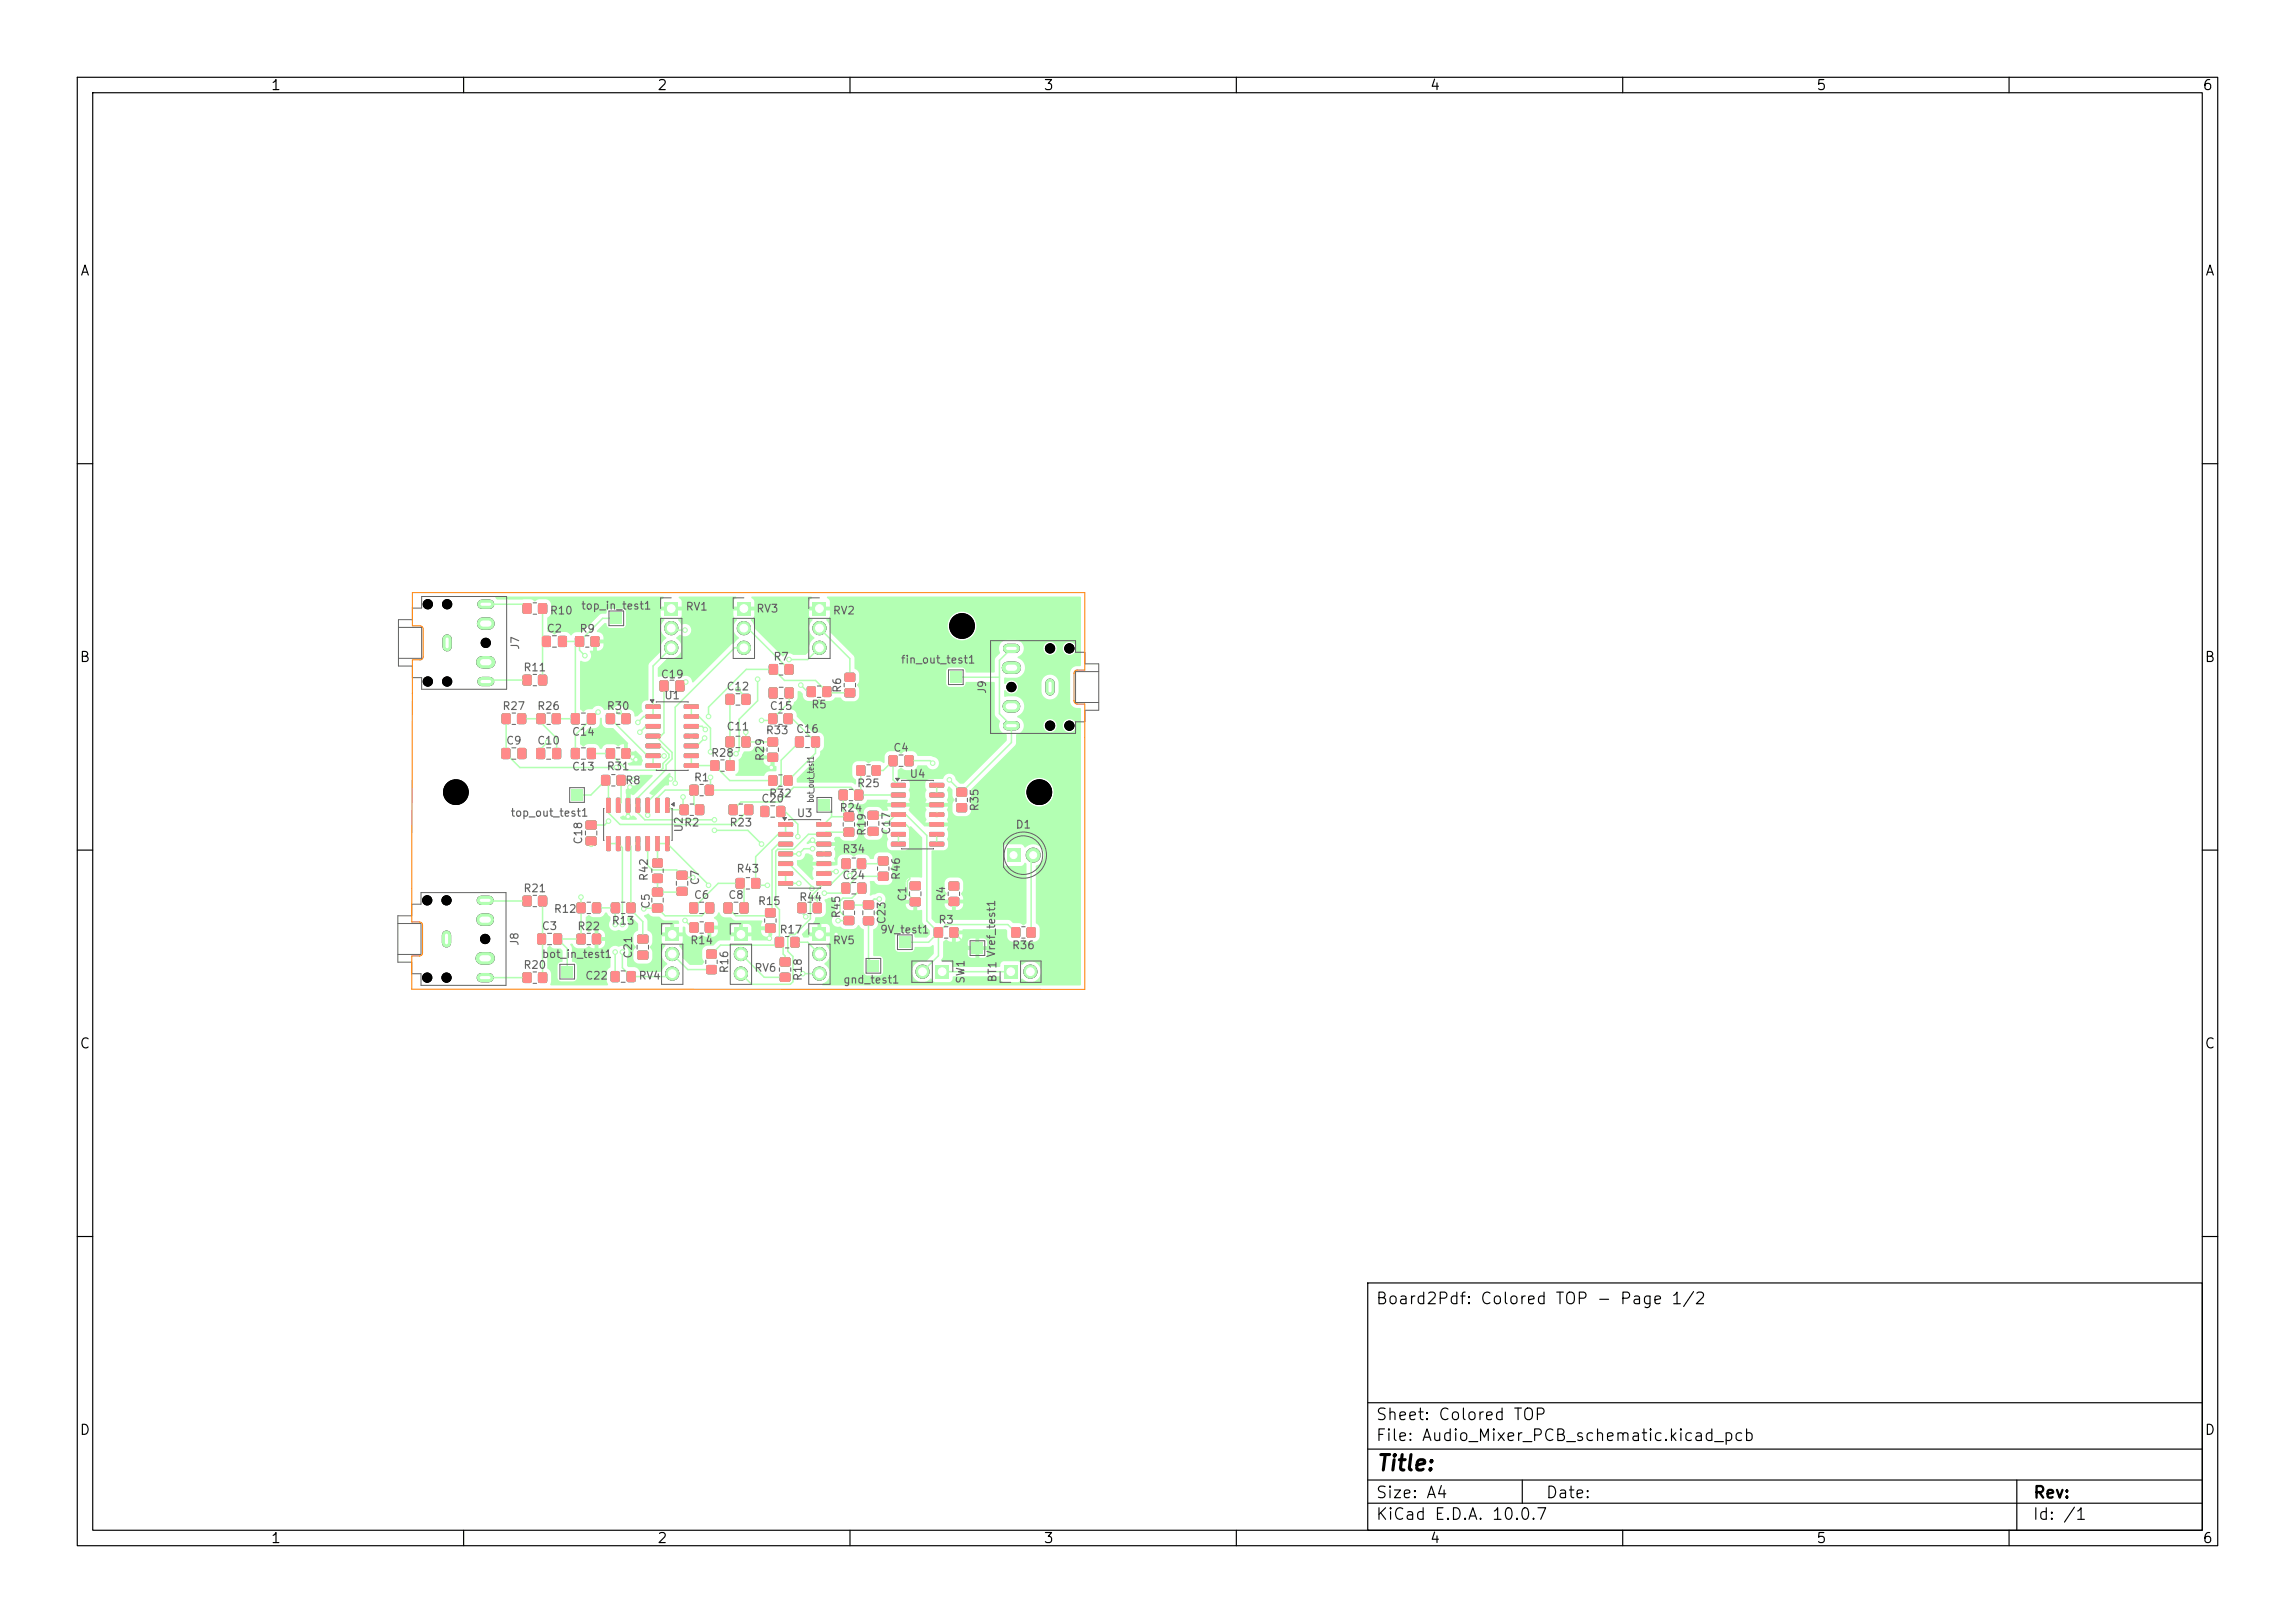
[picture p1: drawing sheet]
<svg xmlns="http://www.w3.org/2000/svg" width="297mm" height="210mm" viewBox="0 0 297 210" stroke-linecap="round" stroke-linejoin="round" font-family="sans-serif">
<defs><g id="words">
<text font-size="2" x="178" y="190.8">Title:</text>
<g font-size="1.5">
<text x="178" y="169.1">Board2Pdf: Colored TOP - Page 1/2</text>
<text x="178" y="184.1">Sheet: Colored TOP</text>
<text x="178" y="186.8">File: Audio_Mixer_PCB_schematic.kicad_pcb</text>
<text x="178" y="197">KiCad E.D.A. 10.0.7</text>
<text x="178" y="194.2">Size: A4</text>
<text x="200" y="194.2">Date:</text>
<text x="263" y="197">Id: /1</text>
<text x="263" y="194.2">Rev:</text>
</g>
<g font-size="1.3">
<text x="35" y="12">1</text>
<text x="85" y="12">2</text>
<text x="135" y="12">3</text>
<text x="185" y="12">4</text>
<text x="235" y="12">5</text>
<text x="285" y="12">6</text>
<text x="10.3" y="36">A</text>
<text x="285.3" y="36">A</text>
<text x="10.2" y="86">B</text>
<text x="285.2" y="86">B</text>
<text x="10.2" y="136">C</text>
<text x="285.2" y="136">C</text>
<text x="10.2" y="186">D</text>
<text x="285.2" y="186">D</text>
<text x="35" y="200">1</text>
<text x="85" y="200">2</text>
<text x="135" y="200">3</text>
<text x="185" y="200">4</text>
<text x="235" y="200">5</text>
<text x="285" y="200">6</text>
</g>
<g font-size="1" fill="#626262">
<text x="70.7" y="82.1">C2</text>
<text x="71.1" y="79.8">R10</text>
<text x="74.9" y="82.1">R9</text>
<text x="75.1" y="79.1">top_in_test1</text>
<text x="88.7" y="79.2">RV1</text>
<text x="97.8" y="79.5">RV3</text>
<text x="107.7" y="79.8">RV2</text>
<text x="67.4" y="84.1" transform="rotate(-90 67.4 84.1)">J7</text>
<text x="67.7" y="87.1">R11</text>
<text x="85.4" y="88">C19</text>
<text x="93.9" y="89.6">C12</text>
<text x="100" y="85.7">R7</text>
<text x="109.1" y="89.7" transform="rotate(-90 109.1 89.7)">R6</text>
<text x="116.5" y="86.1">fin_out_test1</text>
<text x="127.8" y="89.9" transform="rotate(-90 127.8 89.9)">J9</text>
<text x="64.9" y="92.1">R27</text>
<text x="69.4" y="92.1">R26</text>
<text x="73.9" y="95.4">C14</text>
<text x="78.4" y="92.1">R30</text>
<text x="85.9" y="90.7">U1</text>
<text x="93.9" y="94.8">C11</text>
<text x="99" y="95.2">R33</text>
<text x="99.5" y="92.1">C15</text>
<text x="102.9" y="95.1">C16</text>
<text x="104.9" y="91.9">R5</text>
<text x="65.4" y="96.6">C9</text>
<text x="69.4" y="96.6">C10</text>
<text x="73.9" y="99.9">C13</text>
<text x="78.4" y="99.9">R31</text>
<text x="80.8" y="101.7">R8</text>
<text x="89.7" y="101.3">R1</text>
<text x="91.9" y="98.2">R28</text>
<text x="99.1" y="98.6" transform="rotate(-90 99.1 98.6)">R29</text>
<text x="115.5" y="97.5">C4</text>
<text x="117.6" y="100.9">U4</text>
<text x="66" y="105.9">top_out_test1</text>
<text x="88.5" y="107.2">R2</text>
<text x="88.6" y="107.8" transform="rotate(-90 88.6 107.8)">U2</text>
<text x="94.3" y="107.2">R23</text>
<text x="98.4" y="104.1">C20</text>
<text x="99.4" y="103.4">R32</text>
<text x="103" y="106">U3</text>
<text x="108.6" y="105.3">R24</text>
<text x="110.8" y="102.1">R25</text>
<text x="126.9" y="105.1" transform="rotate(-90 126.9 105.1)">R35</text>
<text x="131.4" y="107.4">D1</text>
<text x="75.6" y="109.3" transform="rotate(-90 75.6 109.3)">C18</text>
<text x="95.2" y="113.2">R43</text>
<text x="108.9" y="110.6">R34</text>
<text x="112.3" y="108.2" transform="rotate(-90 112.3 108.2)">R19</text>
<text x="115.4" y="108.1" transform="rotate(-90 115.4 108.1)">C17</text>
<text x="116.7" y="113.9" transform="rotate(-90 116.7 113.9)">R46</text>
<text x="67.7" y="115.7">R21</text>
<text x="71.6" y="118.4">R12</text>
<text x="79.1" y="119.9">R13</text>
<text x="84.1" y="114.1" transform="rotate(-90 84.1 114.1)">R42</text>
<text x="84.3" y="117.7" transform="rotate(-90 84.3 117.7)">C5</text>
<text x="89.7" y="116.6">C6</text>
<text x="90.7" y="114.6" transform="rotate(-90 90.7 114.6)">C7</text>
<text x="94.2" y="116.6">C8</text>
<text x="98" y="117.3">R15</text>
<text x="103.3" y="116.8">R44</text>
<text x="108.9" y="114">C24</text>
<text x="109" y="118.9" transform="rotate(-90 109 118.9)">R45</text>
<text x="114.8" y="119.7" transform="rotate(-90 114.8 119.7)">C23</text>
<text x="117.5" y="116.7" transform="rotate(-90 117.5 116.7)">C1</text>
<text x="121.4" y="119.8">R3</text>
<text x="122.6" y="116.7" transform="rotate(-90 122.6 116.7)">R4</text>
<text x="67.3" y="122.5" transform="rotate(-90 67.3 122.5)">J8</text>
<text x="67.7" y="125.6">R20</text>
<text x="70" y="120.6">C3</text>
<text x="70.1" y="124.2">bot_in_test1</text>
<text x="74.6" y="120.6">R22</text>
<text x="82" y="124.1" transform="rotate(-90 82 124.1)">C21</text>
<text x="89.3" y="122.4">R14</text>
<text x="97.6" y="126">RV6</text>
<text x="100.8" y="121">R17</text>
<text x="107.7" y="122.4">RV5</text>
<text x="113.8" y="121">9V_test1</text>
<text x="130.9" y="123.1">R36</text>
<text x="75.7" y="127">C22</text>
<text x="82.6" y="127">RV4</text>
<text x="94.5" y="126" transform="rotate(-90 94.5 126)">R16</text>
<text x="104" y="127" transform="rotate(-90 104 127)">R18</text>
<text x="109.1" y="127.5">gnd_test1</text>
<text x="125.1" y="127.4" transform="rotate(-90 125.1 127.4)">SW1</text>
<text x="129.2" y="127.2" transform="rotate(-90 129.2 127.2)">BT1 Vref_test1</text>
</g>
<text font-size=".8" fill="#626262" x="105.5" y="103.9" transform="rotate(-90 105.5 103.9)">bot_out_test1</text>
</g></defs>
<g fill="none" stroke="#000" stroke-width=".15">
<path d="M10 10h277v190h-277zM12 12h273v186h-273zM60 10v2M110 10v2M160 10v2M210 10v2M260 10v2M10 60h2M285 60h2M10 110h2M285 110h2M10 160h2"/>
<path d="M177 166h108v32h-108zM285 160h2M60 198v2M110 198v2M160 198v2M177 194.5h108M177 191.5h108M177 187.5h108M177 181.5h108M197 191.5v3M210 198v2M260 198v2"/>
<path d="M261 191.5v6.5"/>
</g>
<g fill="#000">
<path d="M67.7 78.1l.2-.1 .8 .1 .1 .2-.1 1.1h-.1h-.9l-.1-.2zM69.7 78.1l.2-.1 .8 .1 .1 .2-.1 1.1h-.1h-.9l-.1-.2zM86 77.9h1.7v1.7h-1.7zM95.4 77.9h1.7v1.7h-1.7zM105.2 77.9h1.7v1.7h-1.7zM64.9 96.8h.2h.9l.1 .2-.1 1.2h-.2h-.9v-.2zM65 92.4l.1-.1 .9 .1 .1 .2-.1 1-.2 .1-.8-.1-.1-.1zM67 92.4l.1-.1 .9 .1 .1 .2-.1 1-.2 .1-.8-.1-.1-.1zM67 96.8h.2h.9v.2v1.2h-.2h-.9l-.1-.2zM67.7 87.4l.2-.1 .8 .1 .1 .2-.1 1-.1 .1-.9-.1-.1-.1zM69.4 96.8h.2h.9v.2v1.2h-.2h-.9v-.2zM69.5 92.4l.1-.1 .9 .1 .1 .2-.1 1-.2 .1-.8-.1-.1-.1z"/>
<path d="M69.7 87.4l.2-.1 .8 .1 .1 .2-.1 1-.1 .1-.9-.1-.1-.1zM70.2 82.3h.2h.8l.1 .2-.1 1.2h-.1h-.9l-.1-.2zM71.5 92.4l.2-.1 .8 .1 .1 .2-.1 1-.2 .1-.8-.1-.1-.1zM71.5 96.8h.2h.9v.2v1.2h-.2h-.9v-.2zM72.3 82.3h.2h.8l.1 .2-.1 1.2h-.2h-.8l-.1-.2zM74.5 82.4l.1-.1 .9 .1 .1 .2-.1 1-.2 .1-.8-.1-.1-.1zM73.9 96.8h.2h.9v.2v1.2h-.2h-.9v-.2zM73.9 92.3h.2h.9v.2v1.2h-.2h-.9v-.2zM76.5 82.4l.2-.1 .8 .1 .1 .2-.1 1-.2 .1-.8-.1-.1-.1zM76 96.8h.2h.9v.2v1.2h-.2h-.9l-.1-.2zM76 92.3h.2h.9v.2v1.2h-.2h-.9l-.1-.2zM78.5 92.4l.1-.1 .9 .1 .1 .2-.1 1-.1 .1-.9-.1-.1-.1z"/>
<path d="M79 79.3h1.5v1.5h-1.5zM78.5 96.9l.1-.1 .9 .1 .1 .2-.1 1-.1 .1-.9-.1-.1-.1zM80.5 92.4l.1-.1 .9 .1 .1 .2-.1 1-.2 .1-.8-.1-.1-.1zM80.5 96.9l.1-.1 .9 .1 .1 .2-.1 1-.2 .1-.8-.1-.1-.1zM83.6 91.2h1.8l.1 .1v.3l-.2 .1h-1.7l-.1-.1zM83.6 92.5l1.8-.1 .1 .2v.3l-.2 .1h-1.7l-.1-.1zM83.6 93.7h1.8l.1 .1v.4l-.2 .1h-1.7l-.1-.2zM83.6 95h1.8l.1 .1v.4l-.2 .1-1.7-.1-.1-.1zM83.6 96.3l1.8-.1 .1 .2v.3l-.2 .1h-1.7l-.1-.1zM83.6 97.5h1.8l.1 .1v.4l-.2 .1h-1.7l-.1-.2zM83.6 98.8h1.8l.1 .1v.4l-.2 .1-1.7-.1-.1-.1zM85.4 88.1l.2-.1 .8 .1 .1 .2-.1 1.1-.1 .1-.9-.1-.1-.2z"/>
<path d="M88.5 98.8h1.9v.1v.4l-.1 .1-1.7-.1-.1-.1zM88.5 97.5h1.9v.1v.4l-.1 .1h-1.7l-.1-.2zM88.5 96.3l1.9-.1v.2v.3l-.1 .1h-1.7l-.1-.1zM88.5 95h1.9v.1v.4l-.1 .1-1.7-.1-.1-.1zM88.5 93.7h1.9v.1v.4l-.1 .1h-1.7l-.1-.2zM88.5 92.5l1.9-.1v.2v.3l-.1 .1h-1.7l-.1-.1zM88.5 91.2h1.9v.1v.3l-.1 .1h-1.7l-.1-.1zM87.5 88.1l.2-.1 .8 .1 .1 .2-.1 1.1-.2 .1-.8-.1-.1-.2zM92 98.4h.1h.9l.1 .2-.1 1.1-.2 .1-.8-.1-.1-.2zM93.9 89.8h.2h.9l.1 .2-.1 1.2h-.2h-.9v-.2zM94 98.4h.1h.9l.1 .2-.1 1.1-.2 .1-.8-.1-.1-.2zM93.9 95.3h.2h.9l.1 .2-.1 1.2h-.2h-.9v-.2z"/>
<path d="M96 89.8h.2h.9v.2v1.2h-.2h-.9l-.1-.2zM96 95.3h.2h.9v.2v1.2h-.2h-.9l-.1-.2zM99.5 92.4l.2-.1 .8 .1 .1 .2-.1 1-.1 .1-.9-.1-.1-.1zM99.6 86l.1-.1 .9 .1 .1 .2-.1 1-.2 .1-.8-.1-.1-.1zM99.4 97.5l.2-.1 1 .1 .1 .2-.1 .8-.2 .1-1-.1-.1-.1zM99.4 95.5l.2-.1 1 .1 .1 .2-.1 .8-.2 .1-1-.1-.1-.1zM99.5 89l.2-.1 .9 .1v.2v1.1l-.2 .1-.9-.1v-.2zM101.5 92.4l.1-.1 .9 .1 .1 .2-.1 1-.1 .1-.9-.1-.1-.1zM101.6 86l.1-.1 .9 .1 .1 .2-.1 1-.2 .1-.8-.1-.1-.1zM101.6 89l.2-.1 .8 .1 .1 .2-.1 1.1-.1 .1-.9-.1-.1-.2zM102.9 95.3h.2h.9v.2v1.2h-.2h-.9v-.2zM105 95.3h.2h.9v.2v1.2h-.2h-.9v-.2z"/>
<path d="M104.5 88.9l.2-.1 .8 .1 .1 .2-.1 1-.1 .1-.9-.1-.1-.1zM106.5 88.9l.1-.1 .9 .1 .1 .2-.1 1-.1 .1-.9-.1-.1-.1zM109.4 89.1l.1-.1 1.1 .1 .1 .2-.1 .9h-.2h-1l-.1-.2zM109.4 87.1l.1-.1 1.1 .1 .1 .2-.1 .9h-.2h-1l-.1-.2zM115.1 97.8l.1-.1 .9 .1 .1 .2-.1 1.1-.2 .1-.8-.1-.1-.2zM117.1 97.8l.2-.1 .9 .1v.2v1.1l-.2 .1-.9-.1v-.2zM122.9 86.9h1.5v1.5h-1.5zM67.7 116l.2-.1 .8 .1 .1 .1-.1 1.1-.1 .1-.9-.1-.1-.2zM69.7 116l.2-.1 .8 .1 .1 .1-.1 1.1-.1 .1-.9-.1-.1-.2zM73.9 102.1h1.5v1.5h-1.5zM74.7 116.8h.1h.9l.1 .2-.1 1.1-.2 .1-.8-.1-.1-.2zM75.8 108.3l.2-.1 1.2 .1v.2v.8l-.2 .1-1.2-.1v-.1z"/>
<path d="M75.8 106.2h.2h1.2v.2v.9h-.2h-1.2v-.2zM77.8 100.3h.2h.9l.1 .2-.1 1.1-.2 .1-.9-.1v-.2zM76.7 116.8h.2h.8l.1 .2-.1 1.1-.2 .1-.8-.1-.1-.2zM78.5 103.3l.4-.1 .1 .1v1.7l-.1 .2h-.3l-.1-.1zM78.5 108.2h.4l.1 .1v1.7l-.1 .1h-.3l-.1-.1zM79.8 100.3h.2h.9l.1 .2-.1 1.1-.2 .1-.9-.1v-.2zM79.8 103.3l.4-.1 .1 .1v1.7l-.1 .2h-.3l-.2-.1zM79.8 108.2h.4l.1 .1v1.7l-.1 .1h-.3l-.2-.1zM79.1 116.8h.2h.9v.2v1.1l-.2 .1-.9-.1-.1-.2zM81 103.3l.4-.1 .2 .1v1.7l-.1 .2h-.4l-.1-.1zM81 108.2h.4l.2 .1v1.7l-.1 .1h-.4l-.1-.1zM81.1 116.8h.2h.9v.2v1.1l-.2 .1-.9-.1-.1-.2z"/>
<path d="M82.3 103.3l.4-.1 .1 .1v1.7v.2h-.4l-.1-.1zM82.3 108.2h.4l.1 .1v1.7v.1h-.4l-.1-.1zM83.6 103.3l.4-.1 .1 .1v1.7l-.1 .2h-.3l-.2-.1zM83.6 108.2h.4l.1 .1v1.7l-.1 .1h-.3l-.2-.1zM84.8 103.3l.4-.1 .2 .1v1.7l-.1 .2h-.4l-.1-.1zM84.8 108.2h.4l.2 .1v1.7l-.1 .1h-.4l-.1-.1zM84.5 111.1h.1h1.1l.1 .2-.1 .9-.2 .1-1-.1-.1-.2zM84.5 113.1h.1h1.1l.1 .2-.1 .9-.2 .1-1-.1-.1-.2zM84.4 114.9h.2h1.1l.1 .2-.1 .9h-.1h-1.2v-.2zM84.4 117l.2-.1 1.1 .1 .1 .2-.1 .8-.1 .1-1.2-.1v-.1zM86.1 103.3l.4-.1 .1 .1 .1 1.7-.1 .2h-.4l-.1-.1zM86.1 108.2h.4l.1 .1 .1 1.7-.1 .1h-.4l-.1-.1z"/>
<path d="M87.6 112.7h.2h1.1l.1 .2-.1 .9-.2 .1-1.1-.1-.1-.2zM87.6 114.8h.2h1.1l.1 .2-.1 .9h-.2h-1.1l-.1-.2zM88 104.1h.2h.9v.2v1.1l-.2 .1-.9-.1-.1-.2zM89.3 116.8h.1h.9l.1 .2-.1 1.1-.2 .1-.8-.1-.1-.1zM89.3 101.6l.2-.1 .8 .1 .1 .2-.1 1.1h-.1h-.9l-.1-.2zM90 104.1h.2h.9v.2v1.1l-.2 .1-.9-.1-.1-.2zM91.3 101.6l.2-.1 .8 .1 .1 .2-.1 1.1h-.1h-.9l-.1-.2zM91.3 116.8h.2h.9v.2v1.1l-.2 .1-.9-.1v-.1zM93.7 116.8h.2h.8l.1 .2-.1 1.1-.1 .1-.9-.1-.1-.1zM94.4 104.1h.1h.9l.1 .2-.1 1.1-.2 .1-.8-.1-.1-.2zM95.8 116.8h.1h.9l.1 .2-.1 1.1-.2 .1-.8-.1-.1-.1zM95.3 113.7l.1-.1 .9 .1 .1 .2-.1 1-.2 .1-.8-.1-.1-.1z"/>
<path d="M96.4 104.1h.1h.9l.1 .2-.1 1.1-.2 .1-.8-.1-.1-.2zM98.4 104.3h.2h.9l.1 .2-.1 1.2h-.2h-.9v-.2zM97.3 113.7l.1-.1 .9 .1 .1 .2-.1 1-.2 .1-.8-.1-.1-.1zM99.1 117.6l.1-.1 1.1 .1 .1 .2-.1 .8-.2 .1-1-.1-.1-.1zM100.5 104.3h.2h.9v.2v1.2h-.2h-.9l-.1-.2zM99.5 100.4l.2-.1 .8 .1 .1 .2-.1 1-.1 .1-.9-.1-.1-.1zM100.7 106.4h1.8l.1 .1v.4l-.1 .1h-1.7l-.1-.2zM100.7 107.7h1.8l.1 .1v.4l-.1 .1-1.7-.1-.1-.1zM100.7 109l1.8-.1 .1 .2v.3l-.1 .1h-1.7l-.1-.1zM100.7 110.2h1.8l.1 .1v.4l-.1 .1h-1.7l-.1-.2zM100.7 111.5h1.8l.1 .1v.4l-.1 .1-1.7-.1-.1-.1zM100.7 112.8l1.8-.1 .1 .2v.3l-.1 .1h-1.7l-.1-.1z"/>
<path d="M100.7 114h1.8l.1 .2v.3l-.1 .1h-1.7l-.1-.1zM101.5 100.4l.1-.1 .9 .1 .1 .2-.1 1-.1 .1-.9-.1-.1-.1zM103.2 116.8h.2h.9l.1 .2-.1 1.1-.2 .1-.9-.1v-.2zM105.2 116.8h.2h.9l.1 .2-.1 1.1-.2 .1-.9-.1v-.2zM105.7 114h1.8l.1 .2v.3l-.2 .1h-1.7l-.1-.1zM105.7 112.8l1.8-.1 .1 .2v.3l-.2 .1h-1.7l-.1-.1zM105.7 111.5h1.8l.1 .1v.4l-.2 .1-1.7-.1-.1-.1zM105.7 110.2h1.8l.1 .1v.4l-.2 .1h-1.7l-.1-.2zM105.7 109l1.8-.1 .1 .2v.3l-.2 .1h-1.7l-.1-.1zM105.7 107.7h1.8l.1 .1v.4l-.2 .1-1.7-.1-.1-.1zM105.7 106.4h1.8l.1 .1v.4l-.2 .1h-1.7l-.1-.2zM105.9 103.4h1.5v1.5h-1.5z"/>
<path d="M108.9 114.3l.2-.1 .9 .1v.2v1.1l-.2 .1-.9-.1v-.2zM108.6 102.2h.2h.9v.2v1.1l-.2 .1-.9-.1-.1-.2zM109 111.1h.1h.9l.1 .2-.1 1.1-.2 .1-.8-.1-.1-.2zM109.2 116.6l.2-.1 1.1 .1 .1 .2-.1 .8-.2 .1-1.1-.1v-.1zM109.2 118.6l.2-.1 1.1 .1 .1 .2-.1 .8-.2 .1-1.1-.1v-.1zM109.2 105.2l.2-.1 1.1 .1 .1 .1-.1 .9-.2 .1-1.1-.1v-.2zM109.2 107.2l.2-.1 1.1 .1 .1 .1-.1 .9-.2 .1-1.1-.1v-.2zM111 114.3l.2-.1 .8 .1 .1 .2-.1 1.1-.1 .1-.9-.1-.1-.2zM110.6 102.2h.2h.9v.2v1.1l-.2 .1-.9-.1-.1-.2zM110.9 99.1l.1-.1 .9 .1 .1 .1-.1 1.1-.2 .1-.8-.1-.1-.2zM111 111.1h.1h.9l.1 .2-.1 1.1-.2 .1-.8-.1-.1-.2zM111.7 116.6l.2-.1 1.1 .1 .1 .1-.1 .9-.1 .1-1.2-.1v-.2z"/>
<path d="M111.7 118.6h.2h1.1l.1 .2-.1 .9h-.1h-1.2v-.2zM112.3 105l.2-.1 1.2 .1v.2v.8l-.2 .1-1.2-.1v-.2zM112.3 107.1l.2-.1 1.2 .1v.1v.9l-.2 .1-1.2-.1v-.2zM112.9 99.1l.1-.1 .9 .1 .1 .1-.1 1.1-.2 .1-.8-.1-.1-.2zM113.7 110.9l.2-.1 1 .1 .1 .1-.1 .9-.2 .1-1-.1-.1-.2zM113.7 112.9l.2-.1 1 .1 .1 .1-.1 .9-.2 .1-1-.1-.1-.2zM115.3 101.3h1.9v.2v.3l-.1 .1h-1.7l-.1-.1zM115.3 102.6h1.9v.1v.4l-.1 .1h-1.7l-.1-.2zM115.3 103.9h1.9v.1v.3l-.1 .1h-1.7l-.1-.1zM115.3 105.2l1.9-.1v.2v.3l-.1 .1h-1.7l-.1-.1zM115.3 106.4h1.9v.1v.4l-.1 .1h-1.7l-.1-.2zM115.3 107.7h1.9v.1v.4l-.1 .1-1.7-.1-.1-.1z"/>
<path d="M115.3 109l1.9-.1v.2v.3l-.1 .1h-1.7l-.1-.1zM117.8 116.2l.2-.1 1.1 .1 .1 .2-.1 .8-.2 .1-1.1-.1-.1-.2zM117.8 114.1l.2-.1 1.1 .1 .1 .2-.1 .8-.2 .1-1.1-.1-.1-.1zM120.3 109l1.8-.1 .1 .2v.3l-.2 .1h-1.7l-.1-.1zM120.3 107.7h1.8l.1 .1v.4l-.2 .1-1.7-.1-.1-.1zM120.3 106.4h1.8l.1 .1v.4l-.2 .1h-1.7l-.1-.2zM120.3 105.2l1.8-.1 .1 .2v.3l-.2 .1h-1.7l-.1-.1zM120.3 103.9h1.8l.1 .1v.3l-.2 .1h-1.7l-.1-.1zM120.3 102.6h1.8l.1 .1v.4l-.2 .1h-1.7l-.1-.2zM120.3 101.3h1.8l.1 .2v.3l-.2 .1h-1.7l-.1-.1zM122.8 116.1h.2h1.1v.2v.9l-.2 .1-1.1-.1-.1-.2zM122.8 114.1h.2h1.1v.2v.9l-.2 .1-1.1-.1-.1-.2z"/>
<path d="M123.8 102l.2-.1 1.1 .1 .1 .2-.1 .8-.2 .1-1.1-.1v-.1zM123.8 104l.2-.1 1.1 .1 .1 .2-.1 .8-.2 .1-1.1-.1v-.1zM130.3 109.8h1.8v1.8h-1.8zM67.7 125.9l.2-.1 .8 .1 .1 .2-.1 1-.1 .1-.9-.1-.1-.1zM69.6 120.8h.1h.9l.1 .2-.1 1.2h-.2h-.8l-.1-.2zM69.7 125.9l.2-.1 .8 .1 .1 .2-.1 1-.1 .1-.9-.1-.1-.1zM71.6 120.8h.2h.9v.2v1.2h-.2h-.9v-.2zM72.7 125h1.5v1.5h-1.5zM74.7 120.9l.1-.1 .9 .1 .1 .2-.1 1-.2 .1-.8-.1-.1-.1zM76.7 120.9l.2-.1 .8 .1 .1 .2-.1 1-.2 .1-.8-.1-.1-.1zM79.1 125.7l.2-.1 .8 .1 .1 .2-.1 1.1-.2 .1-.8-.1-.1-.2zM81.2 125.7l.1-.1 .9 .1 .1 .2-.1 1.1-.2 .1-.8-.1-.1-.2z"/>
<path d="M82.5 121l.2-.1 1.1 .1 .1 .2-.1 .8-.1 .1-1.2-.1v-.1zM82.5 123.1l.2-.1 1.1 .1 .1 .2-.1 .8-.1 .1-1.2-.1v-.2zM86.1 120.1h1.7v1.7h-1.7zM89.3 119.4l.2-.1 .8 .1 .1 .2-.1 1-.1 .1-.9-.1-.1-.1zM91.3 119.4l.2-.1 .8 .1 .1 .2-.1 1-.1 .1-.9-.1-.1-.1zM91.4 122.9h.2h1.1l.1 .2-.1 .9-.2 .1-1.1-.1v-.2zM91.4 124.9h.2h1.1l.1 .2-.1 .9-.2 .1-1.1-.1v-.2zM95 120.1h1.7v1.7h-1.7zM99.1 119.6l.1-.1 1.1 .1 .1 .2-.1 .8-.2 .1-1-.1-.1-.1zM100.3 121.3l.2-.1 .9 .1 .1 .2-.1 1-.2 .1-.9-.1v-.1zM101 123.9h.2h1l.1 .2-.1 .9-.2 .1-1-.1-.1-.2zM101 125.9h.2h1l.1 .2-.1 .9-.2 .1-1-.1-.1-.2z"/>
<path d="M102.3 121.3l.2-.1 .9 .1 .1 .2-.1 1-.2 .1-.9-.1v-.1zM105.2 120.1h1.7v1.7h-1.7zM112.3 124.2h1.5v1.5h-1.5zM116.3 121.2h1.5v1.5h-1.5zM120.9 120h.2h.9v.2v1.1l-.2 .1-.9-.1-.1-.2zM121.1 124.9h1.7v1.7h-1.7zM122.9 120h.2h.9v.2v1.1l-.2 .1-.9-.1-.1-.2zM125.7 121.9h1.5v1.5h-1.5zM130 124.9h1.7v1.7h-1.7zM130.9 120h.2h.9v.2v1.1l-.2 .1-.9-.1-.1-.2zM132.9 120h.2h.9v.2v1.1l-.2 .1-.9-.1-.1-.2z"/>
</g>
<g fill="#000" stroke="#000" stroke-width=".13">
<circle cx="55.4" cy="78.2" r=".6"/>
<circle cx="57.9" cy="78.2" r=".6"/>
<circle cx="55.4" cy="88.2" r=".6"/>
<circle cx="57.9" cy="88.2" r=".6"/>
<circle cx="62.9" cy="83.2" r=".6"/>
<circle cx="86.9" cy="83.8" r=".85"/>
<circle cx="86.9" cy="81.3" r=".85"/>
<circle cx="96.3" cy="83.8" r=".85"/>
<circle cx="96.3" cy="81.3" r=".85"/>
<circle cx="106" cy="81.3" r=".85"/>
<circle cx="106" cy="83.8" r=".85"/>
<circle cx="124.5" cy="81" r="1.6"/>
<circle cx="130.9" cy="88.9" r=".6"/>
<circle cx="135.9" cy="83.9" r=".6"/>
<circle cx="135.9" cy="93.9" r=".6"/>
<circle cx="138.4" cy="93.9" r=".6"/>
<circle cx="138.4" cy="83.9" r=".6"/>
<circle cx="55.3" cy="116.5" r=".6"/>
<circle cx="57.8" cy="116.5" r=".6"/>
<circle cx="59" cy="102.5" r="1.6"/>
<circle cx="133.7" cy="110.6" r=".9"/>
<circle cx="134.5" cy="102.5" r="1.6"/>
<circle cx="55.3" cy="126.5" r=".6"/>
<circle cx="57.8" cy="126.5" r=".6"/>
<circle cx="62.8" cy="121.5" r=".6"/>
<circle cx="87" cy="126" r=".85"/>
<circle cx="87" cy="123.4" r=".85"/>
<circle cx="95.9" cy="126" r=".85"/>
<circle cx="95.9" cy="123.4" r=".85"/>
<circle cx="106" cy="126" r=".85"/>
<circle cx="106" cy="123.4" r=".85"/>
<circle cx="119.4" cy="125.7" r=".85"/>
<circle cx="133.3" cy="125.7" r=".85"/>
</g>
<path d="M62.4 78.2h1M57.9 82.7v1M62.4 88.2h1M130.4 93.9h1M130.4 83.9h1M135.9 88.4v1M62.3 116.5h1M57.8 121v1M62.3 126.5h1" fill="none" stroke="#000" stroke-width="1.2"/>
<path d="M62.4 85.7h.9M62.5 80.7h.7M130.4 86.4h.9M130.5 91.4h.7M62.4 119h.7M62.3 124h.9" fill="none" stroke="#000" stroke-width="1.6"/>
<g fill="#b3ffb3">
<path d="M113.7 110.9l.2-.1 1 .1 .1 .1-.1 .9-.2 .1-1-.1-.1-.2z"/>
<path d="M113.7 112.9l.2-.1 1 .1 .1 .1-.1 .9-.2 .1-1-.1-.1-.2z"/>
<path d="M91.4 122.9h.2h1.1l.1 .2-.1 .9-.2 .1-1.1-.1v-.2z"/>
<path d="M91.4 124.9h.2h1.1l.1 .2-.1 .9-.2 .1-1.1-.1v-.2z"/>
</g>
<path d="M62.3 116.5h1M57.8 121v1M62.3 126.5h1" fill="none" stroke="#b3ffb3" stroke-width="1.2"/>
<path d="M62.4 119h.7M62.3 124h.9" fill="none" stroke="#b3ffb3" stroke-width="1.6"/>
<g fill="#b3ffb3">
<path d="M111 111.1h.1h.9l.1 .2-.1 1.1-.2 .1-.8-.1-.1-.2z"/>
<path d="M109 111.1h.1h.9l.1 .2-.1 1.1-.2 .1-.8-.1-.1-.2z"/>
<path d="M81.2 125.7l.1-.1 .9 .1 .1 .2-.1 1.1-.2 .1-.8-.1-.1-.2z"/>
<path d="M79.1 125.7l.2-.1 .8 .1 .1 .2-.1 1.1-.2 .1-.8-.1-.1-.2z"/>
<path d="M105.9 103.4h1.5v1.5h-1.5z"/>
<path d="M99.6 86l.1-.1 .9 .1 .1 .2-.1 1-.2 .1-.8-.1-.1-.1z"/>
<path d="M101.6 86l.1-.1 .9 .1 .1 .2-.1 1-.2 .1-.8-.1-.1-.1z"/>
<path d="M76 96.8h.2h.9v.2v1.2h-.2h-.9l-.1-.2z"/>
<path d="M73.9 96.8h.2h.9v.2v1.2h-.2h-.9v-.2z"/>
<path d="M115.3 101.3h1.9v.2v.3l-.1 .1h-1.7l-.1-.1z"/>
<path d="M115.3 102.6h1.9v.1v.4l-.1 .1h-1.7l-.1-.2z"/>
<path d="M115.3 103.9h1.9v.1v.3l-.1 .1h-1.7l-.1-.1z"/>
<path d="M115.3 105.2l1.9-.1v.2v.3l-.1 .1h-1.7l-.1-.1z"/>
<path d="M115.3 106.4h1.9v.1v.4l-.1 .1h-1.7l-.1-.2z"/>
<path d="M115.3 107.7h1.9v.1v.4l-.1 .1-1.7-.1-.1-.1z"/>
<path d="M115.3 109l1.9-.1v.2v.3l-.1 .1h-1.7l-.1-.1z"/>
<path d="M120.3 109l1.8-.1 .1 .2v.3l-.2 .1h-1.7l-.1-.1z"/>
<path d="M120.3 107.7h1.8l.1 .1v.4l-.2 .1-1.7-.1-.1-.1z"/>
<path d="M120.3 106.4h1.8l.1 .1v.4l-.2 .1h-1.7l-.1-.2z"/>
<path d="M120.3 105.2l1.8-.1 .1 .2v.3l-.2 .1h-1.7l-.1-.1z"/>
<path d="M120.3 103.9h1.8l.1 .1v.3l-.2 .1h-1.7l-.1-.1z"/>
<path d="M120.3 102.6h1.8l.1 .1v.4l-.2 .1h-1.7l-.1-.2z"/>
<path d="M120.3 101.3h1.8l.1 .2v.3l-.2 .1h-1.7l-.1-.1z"/>
<path d="M112.3 105l.2-.1 1.2 .1v.2v.8l-.2 .1-1.2-.1v-.2z"/>
<path d="M112.3 107.1l.2-.1 1.2 .1v.1v.9l-.2 .1-1.2-.1v-.2z"/>
<path d="M100.7 106.4h1.8l.1 .1v.4l-.1 .1h-1.7l-.1-.2z"/>
<path d="M100.7 107.7h1.8l.1 .1v.4l-.1 .1-1.7-.1-.1-.1z"/>
<path d="M100.7 109l1.8-.1 .1 .2v.3l-.1 .1h-1.7l-.1-.1z"/>
<path d="M100.7 110.2h1.8l.1 .1v.4l-.1 .1h-1.7l-.1-.2z"/>
<path d="M100.7 111.5h1.8l.1 .1v.4l-.1 .1-1.7-.1-.1-.1z"/>
<path d="M100.7 112.8l1.8-.1 .1 .2v.3l-.1 .1h-1.7l-.1-.1z"/>
<path d="M100.7 114h1.8l.1 .2v.3l-.1 .1h-1.7l-.1-.1z"/>
<path d="M105.7 114h1.8l.1 .2v.3l-.2 .1h-1.7l-.1-.1z"/>
<path d="M105.7 112.8l1.8-.1 .1 .2v.3l-.2 .1h-1.7l-.1-.1z"/>
<path d="M105.7 111.5h1.8l.1 .1v.4l-.2 .1-1.7-.1-.1-.1z"/>
<path d="M105.7 110.2h1.8l.1 .1v.4l-.2 .1h-1.7l-.1-.2z"/>
<path d="M105.7 109l1.8-.1 .1 .2v.3l-.2 .1h-1.7l-.1-.1z"/>
<path d="M105.7 107.7h1.8l.1 .1v.4l-.2 .1-1.7-.1-.1-.1z"/>
<path d="M105.7 106.4h1.8l.1 .1v.4l-.2 .1h-1.7l-.1-.2z"/>
<path d="M87.6 112.7h.2h1.1l.1 .2-.1 .9-.2 .1-1.1-.1-.1-.2z"/>
<path d="M87.6 114.8h.2h1.1l.1 .2-.1 .9h-.2h-1.1l-.1-.2z"/>
<path d="M109.4 89.1l.1-.1 1.1 .1 .1 .2-.1 .9h-.2h-1l-.1-.2z"/>
<path d="M109.4 87.1l.1-.1 1.1 .1 .1 .2-.1 .9h-.2h-1l-.1-.2z"/>
<path d="M123.8 102l.2-.1 1.1 .1 .1 .2-.1 .8-.2 .1-1.1-.1v-.1z"/>
<path d="M123.8 104l.2-.1 1.1 .1 .1 .2-.1 .8-.2 .1-1.1-.1v-.1z"/>
<path d="M65 92.4l.1-.1 .9 .1 .1 .2-.1 1-.2 .1-.8-.1-.1-.1z"/>
<path d="M67 92.4l.1-.1 .9 .1 .1 .2-.1 1-.2 .1-.8-.1-.1-.1z"/>
<path d="M98.4 104.3h.2h.9l.1 .2-.1 1.2h-.2h-.9v-.2z"/>
<path d="M100.5 104.3h.2h.9v.2v1.2h-.2h-.9l-.1-.2z"/>
<path d="M67.7 78.1l.2-.1 .8 .1 .1 .2-.1 1.1h-.1h-.9l-.1-.2z"/>
<path d="M69.7 78.1l.2-.1 .8 .1 .1 .2-.1 1.1h-.1h-.9l-.1-.2z"/>
<path d="M95 120.1h1.7v1.7h-1.7z"/>
</g>
<g fill="#b3ffb3" stroke="#b3ffb3" stroke-width=".13">
<circle cx="95.9" cy="123.4" r=".85"/>
<circle cx="95.9" cy="126" r=".85"/>
</g>
<g fill="#b3ffb3">
<path d="M100.3 121.3l.2-.1 .9 .1 .1 .2-.1 1-.2 .1-.9-.1v-.1z"/>
<path d="M102.3 121.3l.2-.1 .9 .1 .1 .2-.1 1-.2 .1-.9-.1v-.1z"/>
<path d="M86.1 120.1h1.7v1.7h-1.7z"/>
</g>
<g fill="#b3ffb3" stroke="#b3ffb3" stroke-width=".13">
<circle cx="87" cy="123.4" r=".85"/>
<circle cx="87" cy="126" r=".85"/>
</g>
<path d="M105.2 120.1h1.7v1.7h-1.7z" fill="#b3ffb3"/>
<g fill="#b3ffb3" stroke="#b3ffb3" stroke-width=".13">
<circle cx="106" cy="123.4" r=".85"/>
<circle cx="106" cy="126" r=".85"/>
</g>
<g fill="#b3ffb3">
<path d="M69.4 96.8h.2h.9v.2v1.2h-.2h-.9v-.2z"/>
<path d="M71.5 96.8h.2h.9v.2v1.2h-.2h-.9v-.2z"/>
<path d="M83.6 91.2h1.8l.1 .1v.3l-.2 .1h-1.7l-.1-.1z"/>
<path d="M83.6 92.5l1.8-.1 .1 .2v.3l-.2 .1h-1.7l-.1-.1z"/>
<path d="M83.6 93.7h1.8l.1 .1v.4l-.2 .1h-1.7l-.1-.2z"/>
<path d="M83.6 95h1.8l.1 .1v.4l-.2 .1-1.7-.1-.1-.1z"/>
<path d="M83.6 96.3l1.8-.1 .1 .2v.3l-.2 .1h-1.7l-.1-.1z"/>
<path d="M83.6 97.5h1.8l.1 .1v.4l-.2 .1h-1.7l-.1-.2z"/>
<path d="M83.6 98.8h1.8l.1 .1v.4l-.2 .1-1.7-.1-.1-.1z"/>
<path d="M88.5 98.8h1.9v.1v.4l-.1 .1-1.7-.1-.1-.1z"/>
<path d="M88.5 97.5h1.9v.1v.4l-.1 .1h-1.7l-.1-.2z"/>
<path d="M88.5 96.3l1.9-.1v.2v.3l-.1 .1h-1.7l-.1-.1z"/>
<path d="M88.5 95h1.9v.1v.4l-.1 .1-1.7-.1-.1-.1z"/>
<path d="M88.5 93.7h1.9v.1v.4l-.1 .1h-1.7l-.1-.2z"/>
<path d="M88.5 92.5l1.9-.1v.2v.3l-.1 .1h-1.7l-.1-.1z"/>
<path d="M88.5 91.2h1.9v.1v.3l-.1 .1h-1.7l-.1-.1z"/>
<path d="M101.6 89l.2-.1 .8 .1 .1 .2-.1 1.1-.1 .1-.9-.1-.1-.2z"/>
<path d="M99.5 89l.2-.1 .9 .1v.2v1.1l-.2 .1-.9-.1v-.2z"/>
<path d="M130.3 109.8h1.8v1.8h-1.8z"/>
</g>
<circle cx="133.7" cy="110.6" r=".9" fill="#b3ffb3" stroke="#b3ffb3" stroke-width=".13"/>
<g fill="#b3ffb3">
<path d="M78.5 92.4l.1-.1 .9 .1 .1 .2-.1 1-.1 .1-.9-.1-.1-.1z"/>
<path d="M80.5 92.4l.1-.1 .9 .1 .1 .2-.1 1-.2 .1-.8-.1-.1-.1z"/>
<path d="M125.7 121.9h1.5v1.5h-1.5z"/>
<path d="M96.4 104.1h.1h.9l.1 .2-.1 1.1-.2 .1-.8-.1-.1-.2z"/>
<path d="M94.4 104.1h.1h.9l.1 .2-.1 1.1-.2 .1-.8-.1-.1-.2z"/>
<path d="M121.1 124.9h1.7v1.7h-1.7z"/>
</g>
<circle cx="119.4" cy="125.7" r=".85" fill="#b3ffb3" stroke="#b3ffb3" stroke-width=".13"/>
<path d="M130.4 93.9h1M130.4 83.9h1M135.9 88.4v1" fill="none" stroke="#b3ffb3" stroke-width="1.2"/>
<path d="M130.4 86.4h.9M130.5 91.4h.7" fill="none" stroke="#b3ffb3" stroke-width="1.6"/>
<g fill="#b3ffb3">
<path d="M99.5 92.4l.2-.1 .8 .1 .1 .2-.1 1-.1 .1-.9-.1-.1-.1z"/>
<path d="M101.5 92.4l.1-.1 .9 .1 .1 .2-.1 1-.1 .1-.9-.1-.1-.1z"/>
<path d="M132.9 120h.2h.9v.2v1.1l-.2 .1-.9-.1-.1-.2z"/>
<path d="M130.9 120h.2h.9v.2v1.1l-.2 .1-.9-.1-.1-.2z"/>
<path d="M67.7 125.9l.2-.1 .8 .1 .1 .2-.1 1-.1 .1-.9-.1-.1-.1z"/>
<path d="M69.7 125.9l.2-.1 .8 .1 .1 .2-.1 1-.1 .1-.9-.1-.1-.1z"/>
<path d="M73.9 102.1h1.5v1.5h-1.5z"/>
<path d="M110.6 102.2h.2h.9v.2v1.1l-.2 .1-.9-.1-.1-.2z"/>
<path d="M108.6 102.2h.2h.9v.2v1.1l-.2 .1-.9-.1-.1-.2z"/>
<path d="M77.8 100.3h.2h.9l.1 .2-.1 1.1-.2 .1-.9-.1v-.2z"/>
<path d="M79.8 100.3h.2h.9l.1 .2-.1 1.1-.2 .1-.9-.1v-.2z"/>
<path d="M76.7 116.8h.2h.8l.1 .2-.1 1.1-.2 .1-.8-.1-.1-.2z"/>
<path d="M74.7 116.8h.1h.9l.1 .2-.1 1.1-.2 .1-.8-.1-.1-.2z"/>
<path d="M75.8 108.3l.2-.1 1.2 .1v.2v.8l-.2 .1-1.2-.1v-.1z"/>
<path d="M75.8 106.2h.2h1.2v.2v.9h-.2h-1.2v-.2z"/>
<path d="M93.9 89.8h.2h.9l.1 .2-.1 1.2h-.2h-.9v-.2z"/>
<path d="M96 89.8h.2h.9v.2v1.2h-.2h-.9l-.1-.2z"/>
<path d="M99.1 119.6l.1-.1 1.1 .1 .1 .2-.1 .8-.2 .1-1-.1-.1-.1z"/>
<path d="M99.1 117.6l.1-.1 1.1 .1 .1 .2-.1 .8-.2 .1-1-.1-.1-.1z"/>
<path d="M102.9 95.3h.2h.9v.2v1.2h-.2h-.9v-.2z"/>
<path d="M105 95.3h.2h.9v.2v1.2h-.2h-.9v-.2z"/>
<path d="M103.2 116.8h.2h.9l.1 .2-.1 1.1-.2 .1-.9-.1v-.2z"/>
<path d="M105.2 116.8h.2h.9l.1 .2-.1 1.1-.2 .1-.9-.1v-.2z"/>
<path d="M82.5 121l.2-.1 1.1 .1 .1 .2-.1 .8-.1 .1-1.2-.1v-.1z"/>
<path d="M82.5 123.1l.2-.1 1.1 .1 .1 .2-.1 .8-.1 .1-1.2-.1v-.2z"/>
<path d="M96 95.3h.2h.9v.2v1.2h-.2h-.9l-.1-.2z"/>
<path d="M93.9 95.3h.2h.9l.1 .2-.1 1.2h-.2h-.9v-.2z"/>
<path d="M92 98.4h.1h.9l.1 .2-.1 1.1-.2 .1-.8-.1-.1-.2z"/>
<path d="M94 98.4h.1h.9l.1 .2-.1 1.1-.2 .1-.8-.1-.1-.2z"/>
<path d="M89.3 101.6l.2-.1 .8 .1 .1 .2-.1 1.1h-.1h-.9l-.1-.2z"/>
<path d="M91.3 101.6l.2-.1 .8 .1 .1 .2-.1 1.1h-.1h-.9l-.1-.2z"/>
<path d="M64.9 96.8h.2h.9l.1 .2-.1 1.2h-.2h-.9v-.2z"/>
<path d="M67 96.8h.2h.9v.2v1.2h-.2h-.9l-.1-.2z"/>
<path d="M74.5 82.4l.1-.1 .9 .1 .1 .2-.1 1-.2 .1-.8-.1-.1-.1z"/>
<path d="M76.5 82.4l.2-.1 .8 .1 .1 .2-.1 1-.2 .1-.8-.1-.1-.1z"/>
<path d="M90 104.1h.2h.9v.2v1.1l-.2 .1-.9-.1-.1-.2z"/>
<path d="M88 104.1h.2h.9v.2v1.1l-.2 .1-.9-.1-.1-.2z"/>
<path d="M86 77.9h1.7v1.7h-1.7z"/>
</g>
<g fill="#b3ffb3" stroke="#b3ffb3" stroke-width=".13">
<circle cx="86.9" cy="81.3" r=".85"/>
<circle cx="86.9" cy="83.8" r=".85"/>
</g>
<g fill="#b3ffb3">
<path d="M74.7 120.9l.1-.1 .9 .1 .1 .2-.1 1-.2 .1-.8-.1-.1-.1z"/>
<path d="M76.7 120.9l.2-.1 .8 .1 .1 .2-.1 1-.2 .1-.8-.1-.1-.1z"/>
<path d="M95.4 77.9h1.7v1.7h-1.7z"/>
</g>
<g fill="#b3ffb3" stroke="#b3ffb3" stroke-width=".13">
<circle cx="96.3" cy="81.3" r=".85"/>
<circle cx="96.3" cy="83.8" r=".85"/>
</g>
<g fill="#b3ffb3">
<path d="M112.3 124.2h1.5v1.5h-1.5z"/>
<path d="M112.9 99.1l.1-.1 .9 .1 .1 .1-.1 1.1-.2 .1-.8-.1-.1-.2z"/>
<path d="M110.9 99.1l.1-.1 .9 .1 .1 .1-.1 1.1-.2 .1-.8-.1-.1-.2z"/>
<path d="M105.2 77.9h1.7v1.7h-1.7z"/>
</g>
<g fill="#b3ffb3" stroke="#b3ffb3" stroke-width=".13">
<circle cx="106" cy="81.3" r=".85"/>
<circle cx="106" cy="83.8" r=".85"/>
</g>
<g fill="#b3ffb3">
<path d="M108.9 114.3l.2-.1 .9 .1v.2v1.1l-.2 .1-.9-.1v-.2z"/>
<path d="M111 114.3l.2-.1 .8 .1 .1 .2-.1 1.1-.1 .1-.9-.1-.1-.2z"/>
<path d="M67.7 87.4l.2-.1 .8 .1 .1 .2-.1 1-.1 .1-.9-.1-.1-.1z"/>
<path d="M69.7 87.4l.2-.1 .8 .1 .1 .2-.1 1-.1 .1-.9-.1-.1-.1z"/>
<path d="M122.8 116.1h.2h1.1v.2v.9l-.2 .1-1.1-.1-.1-.2z"/>
<path d="M122.8 114.1h.2h1.1v.2v.9l-.2 .1-1.1-.1-.1-.2z"/>
<path d="M93.7 116.8h.2h.8l.1 .2-.1 1.1-.1 .1-.9-.1-.1-.1z"/>
<path d="M95.8 116.8h.1h.9l.1 .2-.1 1.1-.2 .1-.8-.1-.1-.1z"/>
<path d="M106.5 88.9l.1-.1 .9 .1 .1 .2-.1 1-.1 .1-.9-.1-.1-.1z"/>
<path d="M104.5 88.9l.2-.1 .8 .1 .1 .2-.1 1-.1 .1-.9-.1-.1-.1z"/>
<path d="M117.8 116.2l.2-.1 1.1 .1 .1 .2-.1 .8-.2 .1-1.1-.1-.1-.2z"/>
<path d="M117.8 114.1l.2-.1 1.1 .1 .1 .2-.1 .8-.2 .1-1.1-.1-.1-.1z"/>
<path d="M115.1 97.8l.1-.1 .9 .1 .1 .2-.1 1.1-.2 .1-.8-.1-.1-.2z"/>
<path d="M117.1 97.8l.2-.1 .9 .1v.2v1.1l-.2 .1-.9-.1v-.2z"/>
<path d="M69.5 92.4l.1-.1 .9 .1 .1 .2-.1 1-.2 .1-.8-.1-.1-.1z"/>
<path d="M71.5 92.4l.2-.1 .8 .1 .1 .2-.1 1-.2 .1-.8-.1-.1-.1z"/>
<path d="M84.4 114.9h.2h1.1l.1 .2-.1 .9h-.1h-1.2v-.2z"/>
<path d="M84.4 117l.2-.1 1.1 .1 .1 .2-.1 .8-.1 .1-1.2-.1v-.1z"/>
<path d="M89.3 116.8h.1h.9l.1 .2-.1 1.1-.2 .1-.8-.1-.1-.1z"/>
<path d="M91.3 116.8h.2h.9v.2v1.1l-.2 .1-.9-.1v-.1z"/>
<path d="M109.2 116.6l.2-.1 1.1 .1 .1 .2-.1 .8-.2 .1-1.1-.1v-.1z"/>
<path d="M109.2 118.6l.2-.1 1.1 .1 .1 .2-.1 .8-.2 .1-1.1-.1v-.1z"/>
<path d="M101.5 100.4l.1-.1 .9 .1 .1 .2-.1 1-.1 .1-.9-.1-.1-.1z"/>
<path d="M99.5 100.4l.2-.1 .8 .1 .1 .2-.1 1-.1 .1-.9-.1-.1-.1z"/>
<path d="M76 92.3h.2h.9v.2v1.2h-.2h-.9l-.1-.2z"/>
<path d="M73.9 92.3h.2h.9v.2v1.2h-.2h-.9v-.2z"/>
<path d="M80.5 96.9l.1-.1 .9 .1 .1 .2-.1 1-.2 .1-.8-.1-.1-.1z"/>
<path d="M78.5 96.9l.1-.1 .9 .1 .1 .2-.1 1-.1 .1-.9-.1-.1-.1z"/>
<path d="M81.1 116.8h.2h.9v.2v1.1l-.2 .1-.9-.1-.1-.2z"/>
<path d="M79.1 116.8h.2h.9v.2v1.1l-.2 .1-.9-.1-.1-.2z"/>
<path d="M122.9 86.9h1.5v1.5h-1.5z"/>
<path d="M101 123.9h.2h1l.1 .2-.1 .9-.2 .1-1-.1-.1-.2z"/>
<path d="M101 125.9h.2h1l.1 .2-.1 .9-.2 .1-1-.1-.1-.2z"/>
<path d="M109.2 105.2l.2-.1 1.1 .1 .1 .1-.1 .9-.2 .1-1.1-.1v-.2z"/>
<path d="M109.2 107.2l.2-.1 1.1 .1 .1 .1-.1 .9-.2 .1-1.1-.1v-.2z"/>
<path d="M120.9 120h.2h.9v.2v1.1l-.2 .1-.9-.1-.1-.2z"/>
<path d="M122.9 120h.2h.9v.2v1.1l-.2 .1-.9-.1-.1-.2z"/>
<path d="M86.1 103.3l.4-.1 .1 .1 .1 1.7-.1 .2h-.4l-.1-.1z"/>
<path d="M84.8 103.3l.4-.1 .2 .1v1.7l-.1 .2h-.4l-.1-.1z"/>
<path d="M83.6 103.3l.4-.1 .1 .1v1.7l-.1 .2h-.3l-.2-.1z"/>
<path d="M82.3 103.3l.4-.1 .1 .1v1.7v.2h-.4l-.1-.1z"/>
<path d="M81 103.3l.4-.1 .2 .1v1.7l-.1 .2h-.4l-.1-.1z"/>
<path d="M79.8 103.3l.4-.1 .1 .1v1.7l-.1 .2h-.3l-.2-.1z"/>
<path d="M78.5 103.3l.4-.1 .1 .1v1.7l-.1 .2h-.3l-.1-.1z"/>
<path d="M78.5 108.2h.4l.1 .1v1.7l-.1 .1h-.3l-.1-.1z"/>
<path d="M79.8 108.2h.4l.1 .1v1.7l-.1 .1h-.3l-.2-.1z"/>
<path d="M81 108.2h.4l.2 .1v1.7l-.1 .1h-.4l-.1-.1z"/>
<path d="M82.3 108.2h.4l.1 .1v1.7v.1h-.4l-.1-.1z"/>
<path d="M83.6 108.2h.4l.1 .1v1.7l-.1 .1h-.3l-.2-.1z"/>
<path d="M84.8 108.2h.4l.2 .1v1.7l-.1 .1h-.4l-.1-.1z"/>
<path d="M86.1 108.2h.4l.1 .1 .1 1.7-.1 .1h-.4l-.1-.1z"/>
<path d="M91.3 119.4l.2-.1 .8 .1 .1 .2-.1 1-.1 .1-.9-.1-.1-.1z"/>
<path d="M89.3 119.4l.2-.1 .8 .1 .1 .2-.1 1-.1 .1-.9-.1-.1-.1z"/>
<path d="M99.4 97.5l.2-.1 1 .1 .1 .2-.1 .8-.2 .1-1-.1-.1-.1z"/>
<path d="M99.4 95.5l.2-.1 1 .1 .1 .2-.1 .8-.2 .1-1-.1-.1-.1z"/>
<path d="M79 79.3h1.5v1.5h-1.5z"/>
<path d="M67.7 116l.2-.1 .8 .1 .1 .1-.1 1.1-.1 .1-.9-.1-.1-.2z"/>
<path d="M69.7 116l.2-.1 .8 .1 .1 .1-.1 1.1-.1 .1-.9-.1-.1-.2z"/>
<path d="M84.5 111.1h.1h1.1l.1 .2-.1 .9-.2 .1-1-.1-.1-.2z"/>
<path d="M84.5 113.1h.1h1.1l.1 .2-.1 .9-.2 .1-1-.1-.1-.2z"/>
<path d="M130 124.9h1.7v1.7h-1.7z"/>
</g>
<circle cx="133.3" cy="125.7" r=".85" fill="#b3ffb3" stroke="#b3ffb3" stroke-width=".13"/>
<g fill="#b3ffb3">
<path d="M69.6 120.8h.1h.9l.1 .2-.1 1.2h-.2h-.8l-.1-.2z"/>
<path d="M71.6 120.8h.2h.9v.2v1.2h-.2h-.9v-.2z"/>
<path d="M72.7 125h1.5v1.5h-1.5z"/>
<path d="M87.5 88.1l.2-.1 .8 .1 .1 .2-.1 1.1-.2 .1-.8-.1-.1-.2z"/>
<path d="M85.4 88.1l.2-.1 .8 .1 .1 .2-.1 1.1-.1 .1-.9-.1-.1-.2z"/>
<path d="M116.3 121.2h1.5v1.5h-1.5z"/>
<path d="M111.7 116.6l.2-.1 1.1 .1 .1 .1-.1 .9-.1 .1-1.2-.1v-.2z"/>
<path d="M111.7 118.6h.2h1.1l.1 .2-.1 .9h-.1h-1.2v-.2z"/>
</g>
<path d="M62.4 78.2h1M57.9 82.7v1M62.4 88.2h1" fill="none" stroke="#b3ffb3" stroke-width="1.2"/>
<path d="M62.4 85.7h.9M62.5 80.7h.7" fill="none" stroke="#b3ffb3" stroke-width="1.6"/>
<g fill="#b3ffb3">
<path d="M70.2 82.3h.2h.8l.1 .2-.1 1.2h-.1h-.9l-.1-.2z"/>
<path d="M72.3 82.3h.2h.8l.1 .2-.1 1.2h-.2h-.8l-.1-.2z"/>
<path d="M97.3 113.7l.1-.1 .9 .1 .1 .2-.1 1-.2 .1-.8-.1-.1-.1z"/>
<path d="M95.3 113.7l.1-.1 .9 .1 .1 .2-.1 1-.2 .1-.8-.1-.1-.1z"/>
</g>
<g fill="#b3ffb3" stroke="#b3ffb3" stroke-width=".13">
<circle cx="108.2" cy="112.8" r=".3"/>
<circle cx="110" cy="113.3" r=".3"/>
<circle cx="103.4" cy="114.3" r=".3"/>
<circle cx="106.7" cy="115.6" r=".3"/>
<circle cx="124.5" cy="104.5" r=".3"/>
<circle cx="82.6" cy="109.2" r=".3"/>
<circle cx="118.4" cy="114.6" r=".3"/>
<circle cx="89.5" cy="95.3" r=".3"/>
<circle cx="83.2" cy="123.6" r=".3"/>
<circle cx="100.1" cy="89.7" r=".3"/>
<circle cx="67.5" cy="97.5" r=".3"/>
<circle cx="76.5" cy="109.2" r=".3"/>
<circle cx="106.6" cy="110.5" r=".3"/>
<circle cx="112.6" cy="107.9" r=".3"/>
<circle cx="112.4" cy="119.1" r=".3"/>
<circle cx="123.4" cy="114.7" r=".3"/>
<circle cx="88.7" cy="88.3" r=".3"/>
<circle cx="121.2" cy="105.4" r=".3"/>
<circle cx="99" cy="105.2" r=".3"/>
<circle cx="80.5" cy="123.2" r=".3"/>
<circle cx="80.5" cy="119.6" r=".3"/>
<circle cx="79.6" cy="119.6" r=".3"/>
<circle cx="79.6" cy="123.2" r=".3"/>
<circle cx="82" cy="100.8" r=".3"/>
<circle cx="91.7" cy="92.7" r=".3"/>
<circle cx="77.4" cy="92.1" r=".3"/>
<circle cx="80.1" cy="92.1" r=".3"/>
<circle cx="99.8" cy="99.3" r=".3"/>
<circle cx="108.2" cy="120.9" r=".3"/>
<circle cx="81.3" cy="105.7" r=".3"/>
<circle cx="82.3" cy="98.3" r=".3"/>
<circle cx="83.8" cy="105.5" r=".3"/>
<circle cx="86.8" cy="100.8" r=".3"/>
<circle cx="81.5" cy="101.9" r=".3"/>
<circle cx="105.2" cy="108.7" r=".3"/>
<circle cx="99.6" cy="121.4" r=".3"/>
<circle cx="105.2" cy="109.8" r=".3"/>
<circle cx="103.2" cy="108.2" r=".3"/>
<circle cx="82.6" cy="104.2" r=".3"/>
<circle cx="98.6" cy="109.2" r=".3"/>
<circle cx="78.7" cy="106.2" r=".3"/>
<circle cx="92.5" cy="106.1" r=".3"/>
<circle cx="114.7" cy="106.6" r=".3"/>
<circle cx="103.4" cy="110.5" r=".3"/>
<circle cx="92.5" cy="107.4" r=".3"/>
<circle cx="105.7" cy="116.2" r=".3"/>
<circle cx="99.3" cy="114.6" r=".3"/>
<circle cx="105.1" cy="115" r=".3"/>
<circle cx="113.8" cy="116.3" r=".3"/>
<circle cx="89.7" cy="113.5" r=".3"/>
<circle cx="88.6" cy="119.1" r=".3"/>
<circle cx="120.7" cy="98.8" r=".3"/>
<circle cx="122.9" cy="100.9" r=".3"/>
<circle cx="79.8" cy="99.3" r=".3"/>
<circle cx="82.8" cy="94.7" r=".3"/>
<circle cx="91.7" cy="114.6" r=".3"/>
<circle cx="103.9" cy="126" r=".3"/>
<circle cx="70.9" cy="96" r=".3"/>
<circle cx="82.6" cy="93.5" r=".3"/>
<circle cx="98" cy="87.9" r=".3"/>
<circle cx="95.3" cy="97.5" r=".3"/>
<circle cx="102.1" cy="85.3" r=".3"/>
<circle cx="85.9" cy="97.8" r=".3"/>
<circle cx="96.5" cy="94.7" r=".3"/>
<circle cx="91.2" cy="95.5" r=".3"/>
<circle cx="98.6" cy="93.2" r=".3"/>
<circle cx="91.3" cy="94.4" r=".3"/>
<circle cx="91.9" cy="100.6" r=".3"/>
<circle cx="91.9" cy="97.3" r=".3"/>
<circle cx="75.2" cy="116.1" r=".3"/>
<circle cx="83.3" cy="117.6" r=".3"/>
<circle cx="95.5" cy="89.2" r=".3"/>
<circle cx="75.7" cy="84.8" r=".3"/>
<circle cx="108.5" cy="119.1" r=".3"/>
<circle cx="104.3" cy="118.6" r=".3"/>
<circle cx="87.4" cy="101.3" r=".3"/>
<circle cx="88.4" cy="103.1" r=".3"/>
<circle cx="88.6" cy="81.5" r=".3"/>
<circle cx="103.6" cy="88.6" r=".3"/>
</g>
<g fill="none" stroke="#b3ffb3" stroke-width=".2">
<path d="M62.9 78.2h4.8l.5 .5M70.2 78.7v3.8l.5 .5-.5 .5v4.5M65.5 93v4.5l1.8 1.8h12.5M67.5 93h2.5v.5l2 2v2M68.2 88h-5.2l-.1 .2M70.9 96l-.9 .9v.6M72.8 83h2.2M75 83.1l-.5 .6v9.3h-2.5M75 83v1.1l.7 .7M77.5 92l-3 3.1v2.4M79 93l4.8 4.8h2.1M79.8 80h-1.8l-3 3"/>
<path d="M80 92l1 1M81 97.5l.8 .8h.5M84.5 96.5h1l1.1 1.1v.4l-.8 .8v.6l-.3 .3h-4.3l-2.2-2.2h-2.5M84.5 94h-.9l-.8 .7M84.5 97.8v1.3M84.9 95.3l2.1 2.1v.8l-.8 .8v.6l-3.7 3.6v2l1 .9h9M85.9 88.8v6l-.4 .5h-1M86.9 83.8l-2.4 2.4v6.5h-1.2l-.8 .8M86.9 81.3l.2 .2h1.5M88.7 88.3l-.5 .5h-.2M89.5 94h1.4l.4 .4M89.5 91.4v1.3h.9l1.5 1.5v3.1"/>
<path d="M89.5 97.8v1.3h3l1.9 1.9h5.6M91.2 95.5l-1 1h-.7M94.5 90.5v8.6M95.5 89.2l1 1v.3M96.3 81.3h.5l5.3 5.3M96.3 83.8h-1.2l-7.7 7.7v9.8M96.5 94.7v1.3h3.5M98 87.9v2.8l-2.4 2.4v4l-.4 .4M100 98l-.2 .2v1.1M102 93h.5l3 3v1.5l-3.5 3.5M102.1 89.7v1.2l-2.3 2.3h-1.2M103.5 96l-2.4 2.4v3.1l-.8 .7h-8.5l.1-.1v-1.5"/>
<path d="M103.6 88.6l.9 .9h.5M106 81.3l4 3.9v2.4M106 83.8l-1.5 1.5h-2.4M110 89.6h-2.9l-1.6-1.6h-4l-1.4-1.4h-3.5l-4.9 4.9v1.2M111.4 99.7v2.9l-.3 .3M113.4 99.7h.9l1.3-1.3v2.5l.7 .7M117.6 98.4h2.8l.3 .4M123.7 87.6h5.6M130.9 83.9l-1.6 1.6v6.9l1.6 1.5v2.2l-6.4 6.4-1.6-1.6M62.8 116.5l.1 .1h5.3M70.2 116.6v4.8l-.1 .1 .1 .1v4.9M74.7 102.9h1.8l1.9-1.9 .3 .3v3.9l1.5 1.5h14.8l1.9-1.9"/>
<path d="M75.2 116.1v5.4h-3l1.2 1.2v3M75.2 117.5h.1M76.5 108.8v.5M77.2 117.5h2.4v2.1M78.7 109.2h1.3l.5 .5v9.9M78.7 106.3l-.5 .5h-1.7M81.3 109.2l.3 .3v8.2l1.6 1.6v2.2M81.5 101.9v2.1l-.2 .2v1.5M82 100.8h-1.5l-.1 .2v2.8l-.4 .4M83.8 109.2v2.8l.6 .6h3.2l.9 .9h1.2M85.1 111.7v-2.5h1.3l5.3 5.4M85.1 104.2v-1l1-1h3.7v1.8l.7 .8"/>
<path d="M85.1 113.7v1.7h3.1l.1-.1M86.8 100.8l-3 2.9v1.8M88.4 103.1v1.5l.1 .2h-1.6l-.5-.6M88.6 119.1l1 .9h.2M89.8 117.5l3.1-3.2h2.9l.5 .5v2.7M91.8 117.5l-1 1h-4.7l-1-1h-1.7l-.1 .1M92.5 107.4h4.3l1.8 1.8M99 105v.3M101 105h.6l1.6 1.6v1.7M101.7 111.8h.4l3 2.9v.3M101.7 106.7v1.3h-1l-2.9 2.9v3.4l.2 .3h1.3M101.7 113v1.3h1.7"/>
<path d="M101.7 109.2h-1l-.8 .8v7.9l-.6 .6h-4.1l-1-1M103.8 117.5v.6l.5 .5M105.2 108.7l.5 .5h.9M105.2 109.8h-1.2l-.6 .7h-1.7M105.7 116.2l.1 .1v1.2M106.7 104.1l.9 1v.6M107.6 105.7l-1 1M108.2 112.8h-1.3l-.3 .2M108.5 119.1h1.3M109.1 102.9v2.1l.8 .7h-2.3M109.5 111.8v.7l-1.8 1.8h-1.1l-1.7 1.7v2.9l-2 2h-.6l-.3 .4v1.8l.6 .7v3.2l-.3 .4h-5l-1.4-1.4M109.9 107.7h-3l-.3 .3h-2l-1.9 1.9h-2.1l-.2 .2v7.1l.5 .5v4.2"/>
<path d="M109.9 119.1h-.1M111.1 102.9l-1-1h-7.4l-1.9 1.9h-4.9l-1 1M111.1 102.9h5.2M111.5 114.9l-1.2 1.3h-1.2l-.4 .4v1.4l1.2 1.1M112.4 119.1v5l.6 .6v.3M113 107.6l-.4 .3M113.8 116.3h-.7l-.7 .8h-2.5M114.3 111.4l-.4 .4h-2.4l-1.5 1.5M114.3 113.4h-3.3l-2.2 2.2h-2.1M114.7 106.6l1.2-1.2h1.3l2.7 2.7v11.1l1.5 1.5v3l-2 2M116.3 106.7h.9l.5 .5v6.5l-.3 .3v1.7l1 1M116.3 105.4l-.1 .1h-3.2"/>
<path d="M116.3 108v1.2M121.2 101.6v1.3M121.2 108v1.2M133.7 110.7l-.3 .2v9.8M62.8 126.5h5.4M79.6 123.2v3.2M80.5 123.2v2l1.2 1.2h4.9l.4-.4M87 123.4l2 2.1h3.1M95.9 123.4l3 3.1h2.7M99.7 120.1v1.2l-.1 .1M100.9 121.9l.4 .5v1l.3 .3v.8M100.9 121.9l-.4 .4h-7.3l-1.1 1.2"/>
<path d="M102.9 121.9h1.6l1.5 1.5M103.9 126h2.1M106 120.9h2.2M121.4 125.2l.5 .5h8.9M123.4 120.7l2.1 2h1M131.4 120.7l-1-1.1h-7.9l-2.3 2.3h-3.1"/>
</g>
<g fill="#b3ffb3">
<path d="M107 77.3l32.8-.1 .1 .1v8.8l-.1 .1a.99 .99 0 0 0-1.3 .8v3.7a1.04 1.04 0 0 0 1.3 .9l.1 35.9h-33.4l-.1-.1a1.45 1.45 0 0 0 .7-2.3l-.4-.4a1.46 1.46 0 0 0 .2-2.3l.4-.4 .1-.8h-.9v-.2v-.3h.9l-.1-.9-.3-.2h-.7v.9l-.2-.1-.3 .1v-.9h-.4l-.2-.2 .2-.3 .1-.4 .9-.1 .4-.4 .1-1.2-.2-.5 .1-.1 .4-.2h.8h.2v2.2a.81 .81 0 0 0-.5 1 .81 .81 0 0 0 1 .5l.6 .3h1.1l.4-.1 .3-.4 .4 .4 .3 .1v5.8l.4 .2h1.8l.3-.4-.1-1.8-.3-.3h-.8l-.1-.1v-3.3l.5-.3 .1-.5v-.8l-.3-.6a1.11 1.11 0 0 0 .3-.9l.5-.1h3.1a.79 .79 0 0 0 1 .7v-.9h-1v.2h-3.1a.82 .82 0 0 0 .4-1.2 .82 .82 0 0 0-1.3-.2l-.4 .2a.12 .12 0 0 1-.2 0 .12 .12 0 0 1-.1-.2l.1-.2v-1.4l.1-.1h.4a.88 .88 0 0 0 .7 .5h1.1l.4-.3 .2-.4-.1-1.1a.36 .36 0 0 1-.2-.3 .36 .36 0 0 1 .2-.3l.1-1.1a.74 .74 0 0 0-.7-.7h-1.1a1.02 1.02 0 0 0-.7 .8l-.3 .1-.2-.2a.75 .75 0 0 0-.6-.4h-.9l-.3 .1a.31 .31 0 0 1-.5-.1h-1.1a.74 .74 0 0 0-.7 .7l-.1 .7h-3.2l.2 .4-.2 .4v.5l.2 .3-.2 .3-1.9-1.9-.1-.6 .1-.1a.95 .95 0 0 0 1.1-.8l.3-.1 .5 .2 .2 .5-.2 .4h3l-.2-.3 .2-.5v-.5l-.2-.4 .2-.3h-1.4l-.1-.5h1.5l-.2-.5 .3-.2h.5l.2 .3 .4 .2h1.1a.74 .74 0 0 0 .7-.7l-.1-.9-.2-.5 .2-.5v-1.1h.8v.9l.3 .6-.3 .5v1a.86 .86 0 0 0 .9 .6l1.1-.1 .4-.4v-.8l.2-.1 .4 .1v.8l.2 .4-.2 .4v.5a.65 .65 0 0 0 .6 .5h1.8l.4-.2 .1-.4v-.4l-.1-.4 .1-.4v-.5l-.1-.4 .2-.4 1.5 1.5v5.1l-.1 .1-1.4-.1-.4 .3-.2 .3v.9l.1 .3 .3 .4-.3 .3-.1 .4h1.1l.1 .1v.2l.3 .1v1h.6l.1 1.6 .9 1v.4l-.4 .5h-1.4l-.2-.1a.49 .49 0 0 0-.4-.5h-1.7l-.2 .1-.2 .3v1.6l.2 .3 .3 .2h1.6a.67 .67 0 0 0 .5-.7h1.9l.4-.2h.1v1.1l-.9 1a1.38 1.38 0 0 0-1.8 1 1.38 1.38 0 0 0 1.2 1.7 2 2 0 0 0 1.2-.5 .65 .65 0 0 0 .5 .5h1.9a.82 .82 0 0 0 .4-.8h6l.1 .1a.56 .56 0 0 0 .5 .7h1.9l.2-.2 .3-.3a1.37 1.37 0 0 0 1.9 .2 1.37 1.37 0 0 0 .1-2 1.37 1.37 0 0 0-2 0l-.5-.4h-2a.82 .82 0 0 0-.4 .7h-6h-.1a.58 .58 0 0 0-.5-.7h-.9l-.1-.1v-.1a.68 .68 0 0 0 .2-.7h3.2l.2 .3 .2 .1h1.7a.49 .49 0 0 0 .4-.4v-.6h-1v1h-.5v-1h-1v.6h-3.2v-1.6h3.2v.5h2.5v-.5a.49 .49 0 0 0-.4-.5h-.6v1h-.5v-1l-.7 .1-.3 .4h-3.2l.1-.1a.38 .38 0 0 1 .7 0h.9a.78 .78 0 0 0 .8-.9h-.8v.9h-.5v-1.1h.2l.1-.3h1l.2-.2h5.4l.2 .2v.8a.74 .74 0 0 0 .7 .7l.9-.1 .5-.2 .5 .2 .9 .1a.74 .74 0 0 0 .7-.7v-1.2l-.1-.3-.4-.3 .1-7.4a1.42 1.42 0 0 0 .8-2.1 1.42 1.42 0 0 0-2.2-.2l-.5-.4-2-.1-.3 .2-.1 .3v1.9l.1 .3 .3 .2h1.9l.4-.3a.17 .17 0 0 1 .2-.2 .17 .17 0 0 1 .1 .2v7.7a.36 .36 0 0 1-.7 0l-1-.1a.8 .8 0 0 0-.8-.4h-7.9l-.6 .4h-.7l-.6-.5v-1.8h1.7a.78 .78 0 0 0 1 .7h.7a.75 .75 0 0 0 .7-.9h-.9v.9h-.5v-.9h-1v.2h-1.7v-2.9h1.7l.1 1.1a.38 .38 0 0 1 0 .7l-.1 .4h2.4v-.4l-.2-.3 .2-.5v-1.1a.76 .76 0 0 0-.7-.6l-1.2 .1-.3 .2-.2 .4h-1.7l.1-4.1 1.5-.1 .5-.2 .1-.4v-.4l-.2-.4 .2-.4v-.5l-.2-.4 .2-.4h-3.1l-1.7-1.7h1.8v.5l.2 .3-.2 .4h3l-.2-.3 .2-.5v-.4l-.2-.5 .2-.3h-3l.2 .3-.2 .5h-1.8l-.3-.4 .1-.4h-2.9l.2 .3-.2 .2h-.6l-.3-.3-.3-.2h-1.1a.74 .74 0 0 0-.7 .7h-.8l-.2-.4a1.15 1.15 0 0 0-1-.1l-.1-.1 .1-.5a.38 .38 0 0 1 .7 0l1.1 .1a1.09 1.09 0 0 0 .7-.6h2.5l.1 .1-.1 .3h2.9l-.1-.4 .1-.4v-.5l-.1-.3 .1-.4v-.5h2v.5l.2 .3-.2 .5v.4l.2 .4-.2 .4h3l-.2-.4 .2-.4v-.5l-.2-.3 .3-.5 .5 .4v.8l.2 .5-.2 .5v.9a.74 .74 0 0 0 .7 .7h1.1l.4-.3 .2-.4-.1-1.1a.36 .36 0 0 1-.2-.3 .36 .36 0 0 1 .2-.3l.1-.8h6.9a1.85 1.85 0 0 0 2.6 1.8 1.85 1.85 0 0 0 .5-3.1 1.85 1.85 0 0 0-3 1l-.1 .3h-6.9v-.3l5.7-5.7 .1-.2v-1.1l.1-.1a1.1 1.1 0 0 0 .9-1.2h2.5v.2a.85 .85 0 0 0 1 .8 .85 .85 0 0 0 .7-1h.8v.2a.85 .85 0 0 0 1.3 .6 .85 .85 0 0 0 0-1.4 .85 .85 0 0 0-1.3 .6h-.8v-.1a.85 .85 0 0 0-.9-.7 .85 .85 0 0 0-.8 .8h-2.5a1.39 1.39 0 0 0-.9-1.1l.1-.1a1.31 1.31 0 0 0 .8-1.4 1.31 1.31 0 0 0-1.2-1.1h-1.3l-.1-.7 .2-.1a.87 .87 0 0 0 1.3 .3 .87 .87 0 0 0 .1-1.3h3.3v1.2a1.1 1.1 0 0 0 1.1 1 1.1 1.1 0 0 0 1.1-1v-1.4a1.1 1.1 0 0 0-1.2-.8 1.1 1.1 0 0 0-1 1h-3.3l-.1-.1a.89 .89 0 0 0-1.3 .3l-.2-.1 .1-.7h1.4a1.32 1.32 0 0 0 1.2-1.2 1.32 1.32 0 0 0-.9-1.4l.1-.2a1.1 1.1 0 0 0 .7-1.1h2.5v.2a.85 .85 0 0 0 1 .8 .85 .85 0 0 0 .7-1h.8v.2a.85 .85 0 0 0 1.3 .6 .85 .85 0 0 0 0-1.4 .85 .85 0 0 0-1.3 .6h-.8v-.1a.85 .85 0 0 0-.9-.7 .85 .85 0 0 0-.8 .8h-2.5a1.1 1.1 0 0 0-1-1h-1.2a1.13 1.13 0 0 0-.9 1.7l-.6 .7-.1 1.7v.1h-3.6h-.1a.55 .55 0 0 0-.5-.6h-1.6l-.3 .1-.2 .3 .1 1.8 .3 .3h1.7l.3-.2 .2-.4 .1-.1 3.6 .1v4.1l.2 .3 .5 .6a1.22 1.22 0 0 0 .9 1.8v.8l-5.6 5.5h-.5l-.5-.6a.81 .81 0 0 0-.8-.7 .81 .81 0 0 0-.8 .7h-1.8l-.4 .2-.2 .4-2-.1a.65 .65 0 0 0-.5-.5h-.8l-.2-.1v-1.1l.4-.3 .6 .3h.9a1.14 1.14 0 0 0 .7-.6h1.1a.83 .83 0 0 0 1.5 .2 .83 .83 0 0 0-.7-1.3l-2-.1a.74 .74 0 0 0-.7-.6h-.8l-.6 .3-.5-.3h-1l-.3 .2-.3 .2-.1 1.1h-.1l-.5-.2h-.9l-.3 .2a.31 .31 0 0 1-.5-.1l-1.2-.1-.3 .2-.2 .2-.1 1.4 .2 .3 .3 .3-.1 .6-.5-.2-7-.1-.1-.5 2.9-2.9 .2-.6 .3-.3 .1-.3v-1.1a.74 .74 0 0 0-.7-.7h-.8l-2-2a.94 .94 0 0 0-.9-1.1l.1-.1a.83 .83 0 0 0 .4-.7l.4-.3a1.33 1.33 0 0 0 .1-1.1l.1-.1h.3l.3 .4a.77 .77 0 0 0 .7 .9h.9l.5-.3 .5 .3h.9l.4-.2 .3-.2h.7a.88 .88 0 0 0 .7 .4h1.1l.4-.2 .2-.5-.1-1a.36 .36 0 0 1-.2-.4 .36 .36 0 0 1 .2-.3l.1-1.1a1.14 1.14 0 0 0-.6-.7v-1.4l-.1-.3-3.1-3-.1-.9h15.3v.2a1.85 1.85 0 0 0 2.9 1.5 1.85 1.85 0 0 0 0-3.2 1.85 1.85 0 0 0-2.9 1.5h-15.3l-.4-.7 .4-.4 .1-.8h-.9v-.2v-.3h.9v-.7l-.1-.3-.3-.1z"/>
<path d="M70.8 122.6l.3-.2 .6 .3 .9 .1 .2 .2v1.4a.63 .63 0 0 0-.6 .5v1.7l.1 .2 .3 .2h1.6l.3-.2 .2-.3v-1.6a.67 .67 0 0 0-.7-.5v-1.7l-.2-.5a.22 .22 0 0 1 .2-.1 .22 .22 0 0 1 .2 .2l.2 .2 .3 .2h1l.5-.3 .5 .3h.7a.78 .78 0 0 0 .9-.9h-.9v.9h-.4v-1.5h1.3a.78 .78 0 0 0-.9-.9v.9h-.4v-.9l-.5 .1-.3 .2-.4-.3 .1-1.7a.38 .38 0 0 1 .6 0l1.2 .1a1.17 1.17 0 0 0 .7-.6h.1l.5 .5v.5a.85 .85 0 0 0 .1 1.1 .85 .85 0 0 0 1 .1 .82 .82 0 0 0 1.1-.2 .82 .82 0 0 0-.1-1l.1-.4h.5l.8 .8 .1 .8-.1 .2a.73 .73 0 0 0-.5 .6v.9l.3 .6-.3 .5v.9a.74 .74 0 0 0 .7 .7h1.1l.3-.2 .2-.3 .1-1.1-.3-.6 .3-.5v-.9a1.05 1.05 0 0 0-.6-.7v-1.1a.98 .98 0 0 0-.5-.8l.1-.1 .5-.2 .6 .4h.8l.4 .4 .3 .1h1.8a.27 .27 0 0 1 0 .5h-.6v.9l-.1-.1-.4 .1v-.9h-.7l-.3 .2-.1 .9h1l-.1 .1 .1 .4h-1l.1 .7 .1 .2 .3 .2v.1a1.44 1.44 0 0 0 .3 2.3l-.1 .1a1.65 1.65 0 0 0-.7 .9l-2.7 .1-.2-.1a.73 .73 0 0 0-.6-.6h-.7l-.2-.1v-1.3a.81 .81 0 0 0-.1-1.1 .81 .81 0 0 0-1-.1 .83 .83 0 0 0-1.1 .2 .83 .83 0 0 0 0 1.1v1.4a.82 .82 0 0 0-.5 .6v1.2l.2 .4-.1 .1h-7.3v-1.6l-.1-.3-.4-.3z"/>
<path d="M87.4 120.7h.9v-.7l.2-.1 .2 .1v.5a.74 .74 0 0 0 .7 .7h.9l.5-.3 .5 .3h.8a.78 .78 0 0 0 .8-.9h-.8v.9h-.5v-1.1l.2-.1 .1-.2h1a.85 .85 0 0 0-.5-1v-.1l.4-.3 .1-.3h.2a.76 .76 0 0 0 .7 .6h.8l.3 .3 .3 .1h3.4l.1 .1-.2 .7h1.1h.1v.2l.2 .1v.7l-.2 .7-2.3 .1-.2-.1v-.4h-.9l.1-.2-.1-.3h.9v-.2h1.3a.78 .78 0 0 0 .9 .7v-.8h-.9v.1h-1.3a.88 .88 0 0 0-.1-.8l-.3-.1h-.7v.9l-.1-.1-.4 .1v-.9h-.8l-.3 .3v.8h1l-.1 .1 .1 .4h-1v.5h-1.5l-.7 .7a1.38 1.38 0 0 0-1.1 .1l-.3 .5v1.1a.33 .33 0 0 1 .1 .6l-.2 .2-1.6-.1-.9-.9a1.46 1.46 0 0 0-.4-1.5l.4-.4v-.8h-.9l.1-.2z"/>
<path d="M103.8 120.8l.8-.7 .1 .6h.9l-.1 .1 .1 .4h-.9l-.1 .1h-.5l-.3-.4z"/>
<path d="M104.8 108.6h.3a.28 .28 0 0 1 .1 .3 .28 .28 0 0 1-.3 .2l-.3 .1a.15 .15 0 0 1-.2 0 .15 .15 0 0 1 0-.2z"/>
<path d="M81.5 101.5h.1a.86 .86 0 0 0 1-.1 .86 .86 0 0 0 .1-1.1h1.7l.1 .1-2.4 2.4-.2 .1-.4-.2v3l.5-.2 .4 .4v.1l-.1 .1h-1.8l-.2-.2v-.2l.3-.2 .4 .2v-3.5l.3-.3z"/>
<path d="M86.6 100h.1l.1 .1v.7l-.2 .3-.1 .5h-.5l-.3 .2-1.2 1.1-.4-.2v-.2z"/>
<path d="M96.3 97.3l.6-.1a1.11 1.11 0 0 0 .8-.6l1.2 .1a.38 .38 0 0 1 0 .6l-.1 .5h1.1h.1v.2l.2 .1v1l.3 .1v.5l-.9 .1a1.13 1.13 0 0 0-.8 .6h-3.5l-.1-.1 .2-.3 .2-.3v-1.3h3.2a.78 .78 0 0 0 1 .7v-.8h-1v.1h-3.2l.4-.5z"/>
<path d="M75.1 95.3l1.1-1.1a1.39 1.39 0 0 0 1.1-.1l.2-.2a1.18 1.18 0 0 0 .1-.9 .14 .14 0 0 1 .2-.1 .14 .14 0 0 1 .1 .1v.5a.74 .74 0 0 0 .7 .7h.8l1.9 1.9v1.2h.8l.1-.2 .1 .1 .7 .7 .2 .5-.2 .6-.1 .1h-1.4l-.2-.2v-.2a.82 .82 0 0 0 .8-.9l-1-.1-.1-.2h-.2l-.1-.1v-1.1l-.4 .1a.38 .38 0 0 1-.6 0l-1.1-.1a1.06 1.06 0 0 0-.8 .6l-.2-.1a.74 .74 0 0 0-.7-.5h-.9l-.4 .3a.46 .46 0 0 1-.5-.4z"/>
<path d="M64.1 77.2h21.7l.1 .1-.4 .5v.7h.9v.2v.3h-.9l.1 .8 .4 .4a1.49 1.49 0 0 0 .2 2.4 1.66 1.66 0 0 0-.7 1.7l-1.5 1.5-.1 .3v4.5a.81 .81 0 0 0-.9 .6l.2 .9-.7 .6h-.3l-.1-.1a.76 .76 0 0 0-.7-.8h-.5a.93 .93 0 0 0-1.6 0l-1.1 .1a.87 .87 0 0 0-.8-.6 .87 .87 0 0 0-.8 .5h-.6l-.4 .3a.46 .46 0 0 1-.5-.4v-6.1v-.1a.85 .85 0 0 0 1.2-.1 .85 .85 0 0 0 0-1.1l.2-.1h.8a.78 .78 0 0 0 .8-.9h-.8v.9h-.6l.1-1.1 .2-.1 .1-.2 1-.1a.89 .89 0 0 0-.9-1l.1-.1 .9-1a.19 .19 0 0 1 .2 0 .19 .19 0 0 1 .1 .3l.1 .2 .4 .2h1.6l.3-.2 .1-.2v-1.7l-.1-.3-.3-.1h-1.6a.81 .81 0 0 0-.6 .6h-.5l-.3 .1-2.3 2.3a1.38 1.38 0 0 0-1.1 .2l-.3 .2-.3-.3-.3-.1h-.9h-.3l-.4 .3a1.28 1.28 0 0 0-.9-.4v-1.8a.88 .88 0 0 0 .5-.7v-1a.74 .74 0 0 0-.7-.7l-1.1 .1a.36 .36 0 0 1-.3 .2 .36 .36 0 0 1-.3-.2h-4.5l-.3-.2z"/>
<path d="M87.8 77.3l7.5-.1v.2l-.2 .1-.2 .3v.7h.9v.2v.3h-.9l.1 .8 .4 .4a1.49 1.49 0 0 0 .2 2.4l-.6 .6-.3 .1-4.9 5h-.2a.95 .95 0 0 0-1.2-.8h-.9l-.6 .4-.5-.4-1.2 .1-.1-1.2 1.3-1.2a1.43 1.43 0 0 0 1.7-.8 1.43 1.43 0 0 0-.6-1.9l.1-.1a.54 .54 0 0 1 .5-.2 .81 .81 0 0 0 1.4-.6 .81 .81 0 0 0-1.3-.8l-.4-.6 .4-.4v-.8h-.9l.1-.2-.1-.3h.9v-.7l-.1-.3-.3-.1z"/>
<path d="M97.2 77.3l7.8-.1 .1 .2-.3 .1-.1 .3v.7h.9l-.1 .2 .1 .3h-.9l.1 .8 .4 .4a1.49 1.49 0 0 0 .2 2.4 1.66 1.66 0 0 0-.7 1.7l-.5 .4h-1.5a.95 .95 0 0 0-1.4 .3l-3.7-3.7a1.8 1.8 0 0 0-.4-1.1l.4-.4v-.8h-.9l.1-.2-.1-.3h.9v-.7l-.1-.3-.3-.1z"/>
</g>
<g fill="#fff" stroke="#fff" stroke-width=".13">
<circle cx="108.2" cy="112.8" r=".15"/>
<circle cx="110" cy="113.3" r=".15"/>
<circle cx="103.4" cy="114.3" r=".15"/>
<circle cx="106.7" cy="115.6" r=".15"/>
<circle cx="124.5" cy="104.5" r=".15"/>
<circle cx="82.5" cy="109.2" r=".15"/>
<circle cx="118.4" cy="114.6" r=".15"/>
<circle cx="89.5" cy="95.2" r=".15"/>
<circle cx="83.2" cy="123.6" r=".15"/>
<circle cx="100.1" cy="89.7" r=".15"/>
<circle cx="67.5" cy="97.5" r=".15"/>
<circle cx="76.5" cy="109.3" r=".15"/>
<circle cx="106.6" cy="110.5" r=".15"/>
<circle cx="112.6" cy="107.9" r=".15"/>
<circle cx="112.4" cy="119.1" r=".15"/>
<circle cx="123.4" cy="114.6" r=".15"/>
<circle cx="88.8" cy="88.2" r=".15"/>
<circle cx="121.2" cy="105.4" r=".15"/>
<circle cx="99" cy="105.3" r=".15"/>
<circle cx="80.5" cy="123.2" r=".15"/>
<circle cx="80.5" cy="119.6" r=".15"/>
<circle cx="79.6" cy="119.6" r=".15"/>
<circle cx="79.6" cy="123.2" r=".15"/>
<circle cx="82" cy="100.8" r=".15"/>
<circle cx="91.7" cy="92.7" r=".15"/>
<circle cx="77.4" cy="92.1" r=".15"/>
<circle cx="80.1" cy="92.1" r=".15"/>
<circle cx="99.8" cy="99.3" r=".15"/>
<circle cx="108.2" cy="120.9" r=".15"/>
<circle cx="81.3" cy="105.7" r=".15"/>
<circle cx="82.3" cy="98.3" r=".15"/>
<circle cx="83.8" cy="105.5" r=".15"/>
<circle cx="86.8" cy="100.8" r=".15"/>
<circle cx="81.5" cy="101.9" r=".15"/>
<circle cx="105.2" cy="108.7" r=".15"/>
<circle cx="99.6" cy="121.4" r=".15"/>
<circle cx="105.2" cy="109.8" r=".15"/>
<circle cx="103.3" cy="108.3" r=".15"/>
<circle cx="82.5" cy="104.2" r=".15"/>
<circle cx="98.6" cy="109.2" r=".15"/>
<circle cx="78.7" cy="106.3" r=".15"/>
<circle cx="92.5" cy="106.1" r=".15"/>
<circle cx="114.7" cy="106.6" r=".15"/>
<circle cx="103.4" cy="110.5" r=".15"/>
<circle cx="92.5" cy="107.4" r=".15"/>
<circle cx="105.7" cy="116.2" r=".15"/>
<circle cx="99.3" cy="114.6" r=".15"/>
<circle cx="105.1" cy="115" r=".15"/>
<circle cx="113.8" cy="116.3" r=".15"/>
<circle cx="89.7" cy="113.5" r=".15"/>
<circle cx="88.6" cy="119.1" r=".15"/>
<circle cx="120.7" cy="98.8" r=".15"/>
<circle cx="122.9" cy="100.9" r=".15"/>
<circle cx="79.8" cy="99.3" r=".15"/>
<circle cx="82.8" cy="94.7" r=".15"/>
<circle cx="91.7" cy="114.6" r=".15"/>
<circle cx="103.9" cy="126" r=".15"/>
<circle cx="70.9" cy="96" r=".15"/>
<circle cx="82.5" cy="93.5" r=".15"/>
<circle cx="98" cy="87.9" r=".15"/>
<circle cx="95.2" cy="97.5" r=".15"/>
<circle cx="102.1" cy="85.3" r=".15"/>
<circle cx="85.9" cy="97.8" r=".15"/>
<circle cx="96.5" cy="94.7" r=".15"/>
<circle cx="91.2" cy="95.5" r=".15"/>
<circle cx="98.6" cy="93.2" r=".15"/>
<circle cx="91.3" cy="94.4" r=".15"/>
<circle cx="91.9" cy="100.6" r=".15"/>
<circle cx="91.9" cy="97.3" r=".15"/>
<circle cx="75.2" cy="116.1" r=".15"/>
<circle cx="83.3" cy="117.6" r=".15"/>
<circle cx="95.5" cy="89.2" r=".15"/>
<circle cx="75.7" cy="84.8" r=".15"/>
<circle cx="108.5" cy="119.1" r=".15"/>
<circle cx="104.3" cy="118.6" r=".15"/>
<circle cx="87.4" cy="101.3" r=".15"/>
<circle cx="88.4" cy="103.1" r=".15"/>
<circle cx="88.6" cy="81.5" r=".15"/>
<circle cx="103.6" cy="88.6" r=".15"/>
<circle cx="95.9" cy="120.9" r=".5"/>
<circle cx="95.9" cy="123.4" r=".5"/>
<circle cx="95.9" cy="126" r=".5"/>
<circle cx="87" cy="120.9" r=".5"/>
<circle cx="87" cy="123.4" r=".5"/>
<circle cx="87" cy="126" r=".5"/>
<circle cx="106" cy="120.9" r=".5"/>
<circle cx="106" cy="123.4" r=".5"/>
<circle cx="106" cy="126" r=".5"/>
<circle cx="131.2" cy="110.7" r=".45"/>
<circle cx="133.7" cy="110.7" r=".45"/>
<circle cx="121.9" cy="125.7" r=".5"/>
<circle cx="119.4" cy="125.7" r=".5"/>
<circle cx="86.9" cy="78.7" r=".5"/>
<circle cx="86.9" cy="81.3" r=".5"/>
<circle cx="86.9" cy="83.8" r=".5"/>
<circle cx="96.3" cy="78.7" r=".5"/>
<circle cx="96.3" cy="81.3" r=".5"/>
<circle cx="96.3" cy="83.8" r=".5"/>
<circle cx="106" cy="78.7" r=".5"/>
<circle cx="106" cy="81.3" r=".5"/>
<circle cx="106" cy="83.8" r=".5"/>
<circle cx="130.8" cy="125.7" r=".5"/>
<circle cx="133.3" cy="125.7" r=".5"/>
</g>
<g fill="#000" stroke="#000" stroke-width=".13">
<circle cx="55.4" cy="78.2" r=".6"/>
<circle cx="57.9" cy="78.2" r=".6"/>
<circle cx="55.4" cy="88.2" r=".6"/>
<circle cx="57.9" cy="88.2" r=".6"/>
<circle cx="62.9" cy="83.2" r=".6"/>
<circle cx="124.5" cy="81" r="1.6"/>
<circle cx="130.9" cy="88.9" r=".6"/>
<circle cx="135.9" cy="83.9" r=".6"/>
<circle cx="135.9" cy="93.9" r=".6"/>
<circle cx="138.4" cy="93.9" r=".6"/>
<circle cx="138.4" cy="83.9" r=".6"/>
<circle cx="55.3" cy="116.5" r=".6"/>
<circle cx="57.8" cy="116.5" r=".6"/>
<circle cx="59" cy="102.5" r="1.6"/>
<circle cx="134.5" cy="102.5" r="1.6"/>
<circle cx="55.3" cy="126.5" r=".6"/>
<circle cx="57.8" cy="126.5" r=".6"/>
<circle cx="62.8" cy="121.5" r=".6"/>
</g>
<path d="M62.4 78.2h1M57.9 82.7v1M62.4 88.2h1M130.4 93.9h1M130.4 83.9h1M135.9 88.4v1M62.3 116.5h1M57.8 121v1M62.3 126.5h1" fill="none" stroke="#fff" stroke-width=".4"/>
<path d="M62.5 80.7h.7M62.5 85.7h.7M130.5 91.4h.7M130.5 86.4h.7M62.4 119h.7M62.4 124h.7" fill="none" stroke="#fff" stroke-width=".8"/>
<g fill="#ff8a8a">
<path d="M113.7 110.9l.2-.1 1 .1 .1 .1-.1 .9-.2 .1-1-.1-.1-.2z"/>
<path d="M113.7 112.9l.2-.1 1 .1 .1 .1-.1 .9-.2 .1-1-.1-.1-.2z"/>
<path d="M91.4 122.9h.2h1.1l.1 .2-.1 .9-.2 .1-1.1-.1v-.2z"/>
<path d="M91.4 124.9h.2h1.1l.1 .2-.1 .9-.2 .1-1.1-.1v-.2z"/>
<path d="M111 111.1h.1h.9l.1 .2-.1 1.1-.2 .1-.8-.1-.1-.2z"/>
<path d="M109 111.1h.1h.9l.1 .2-.1 1.1-.2 .1-.8-.1-.1-.2z"/>
<path d="M81.2 125.7l.1-.1 .9 .1 .1 .2-.1 1.1-.2 .1-.8-.1-.1-.2z"/>
<path d="M79.1 125.7l.2-.1 .8 .1 .1 .2-.1 1.1-.2 .1-.8-.1-.1-.2z"/>
<path d="M99.6 86l.1-.1 .9 .1 .1 .2-.1 1-.2 .1-.8-.1-.1-.1z"/>
<path d="M101.6 86l.1-.1 .9 .1 .1 .2-.1 1-.2 .1-.8-.1-.1-.1z"/>
<path d="M76 96.8h.2h.9v.2v1.2h-.2h-.9l-.1-.2z"/>
<path d="M73.9 96.8h.2h.9v.2v1.2h-.2h-.9v-.2z"/>
<path d="M115.3 101.3h1.9v.2v.3l-.1 .1h-1.7l-.1-.1z"/>
<path d="M115.3 102.6h1.9v.1v.4l-.1 .1h-1.7l-.1-.2z"/>
<path d="M115.3 103.9h1.9v.1v.3l-.1 .1h-1.7l-.1-.1z"/>
<path d="M115.3 105.2l1.9-.1v.2v.3l-.1 .1h-1.7l-.1-.1z"/>
<path d="M115.3 106.4h1.9v.1v.4l-.1 .1h-1.7l-.1-.2z"/>
<path d="M115.3 107.7h1.9v.1v.4l-.1 .1-1.7-.1-.1-.1z"/>
<path d="M115.3 109l1.9-.1v.2v.3l-.1 .1h-1.7l-.1-.1z"/>
<path d="M120.3 109l1.8-.1 .1 .2v.3l-.2 .1h-1.7l-.1-.1z"/>
<path d="M120.3 107.7h1.8l.1 .1v.4l-.2 .1-1.7-.1-.1-.1z"/>
<path d="M120.3 106.4h1.8l.1 .1v.4l-.2 .1h-1.7l-.1-.2z"/>
<path d="M120.3 105.2l1.8-.1 .1 .2v.3l-.2 .1h-1.7l-.1-.1z"/>
<path d="M120.3 103.9h1.8l.1 .1v.3l-.2 .1h-1.7l-.1-.1z"/>
<path d="M120.3 102.6h1.8l.1 .1v.4l-.2 .1h-1.7l-.1-.2z"/>
<path d="M120.3 101.3h1.8l.1 .2v.3l-.2 .1h-1.7l-.1-.1z"/>
<path d="M112.3 105l.2-.1 1.2 .1v.2v.8l-.2 .1-1.2-.1v-.2z"/>
<path d="M112.3 107.1l.2-.1 1.2 .1v.1v.9l-.2 .1-1.2-.1v-.2z"/>
<path d="M100.7 106.4h1.8l.1 .1v.4l-.1 .1h-1.7l-.1-.2z"/>
<path d="M100.7 107.7h1.8l.1 .1v.4l-.1 .1-1.7-.1-.1-.1z"/>
<path d="M100.7 109l1.8-.1 .1 .2v.3l-.1 .1h-1.7l-.1-.1z"/>
<path d="M100.7 110.2h1.8l.1 .1v.4l-.1 .1h-1.7l-.1-.2z"/>
<path d="M100.7 111.5h1.8l.1 .1v.4l-.1 .1-1.7-.1-.1-.1z"/>
<path d="M100.7 112.8l1.8-.1 .1 .2v.3l-.1 .1h-1.7l-.1-.1z"/>
<path d="M100.7 114h1.8l.1 .2v.3l-.1 .1h-1.7l-.1-.1z"/>
<path d="M105.7 114h1.8l.1 .2v.3l-.2 .1h-1.7l-.1-.1z"/>
<path d="M105.7 112.8l1.8-.1 .1 .2v.3l-.2 .1h-1.7l-.1-.1z"/>
<path d="M105.7 111.5h1.8l.1 .1v.4l-.2 .1-1.7-.1-.1-.1z"/>
<path d="M105.7 110.2h1.8l.1 .1v.4l-.2 .1h-1.7l-.1-.2z"/>
<path d="M105.7 109l1.8-.1 .1 .2v.3l-.2 .1h-1.7l-.1-.1z"/>
<path d="M105.7 107.7h1.8l.1 .1v.4l-.2 .1-1.7-.1-.1-.1z"/>
<path d="M105.7 106.4h1.8l.1 .1v.4l-.2 .1h-1.7l-.1-.2z"/>
<path d="M87.6 112.7h.2h1.1l.1 .2-.1 .9-.2 .1-1.1-.1-.1-.2z"/>
<path d="M87.6 114.8h.2h1.1l.1 .2-.1 .9h-.2h-1.1l-.1-.2z"/>
<path d="M109.4 89.1l.1-.1 1.1 .1 .1 .2-.1 .9h-.2h-1l-.1-.2z"/>
<path d="M109.4 87.1l.1-.1 1.1 .1 .1 .2-.1 .9h-.2h-1l-.1-.2z"/>
<path d="M123.8 102l.2-.1 1.1 .1 .1 .2-.1 .8-.2 .1-1.1-.1v-.1z"/>
<path d="M123.8 104l.2-.1 1.1 .1 .1 .2-.1 .8-.2 .1-1.1-.1v-.1z"/>
<path d="M65 92.4l.1-.1 .9 .1 .1 .2-.1 1-.2 .1-.8-.1-.1-.1z"/>
<path d="M67 92.4l.1-.1 .9 .1 .1 .2-.1 1-.2 .1-.8-.1-.1-.1z"/>
<path d="M98.4 104.3h.2h.9l.1 .2-.1 1.2h-.2h-.9v-.2z"/>
<path d="M100.5 104.3h.2h.9v.2v1.2h-.2h-.9l-.1-.2z"/>
<path d="M67.7 78.1l.2-.1 .8 .1 .1 .2-.1 1.1h-.1h-.9l-.1-.2z"/>
<path d="M69.7 78.1l.2-.1 .8 .1 .1 .2-.1 1.1h-.1h-.9l-.1-.2z"/>
<path d="M100.3 121.3l.2-.1 .9 .1 .1 .2-.1 1-.2 .1-.9-.1v-.1z"/>
<path d="M102.3 121.3l.2-.1 .9 .1 .1 .2-.1 1-.2 .1-.9-.1v-.1z"/>
<path d="M69.4 96.8h.2h.9v.2v1.2h-.2h-.9v-.2z"/>
<path d="M71.5 96.8h.2h.9v.2v1.2h-.2h-.9v-.2z"/>
<path d="M83.6 91.2h1.8l.1 .1v.3l-.2 .1h-1.7l-.1-.1z"/>
<path d="M83.6 92.5l1.8-.1 .1 .2v.3l-.2 .1h-1.7l-.1-.1z"/>
<path d="M83.6 93.7h1.8l.1 .1v.4l-.2 .1h-1.7l-.1-.2z"/>
<path d="M83.6 95h1.8l.1 .1v.4l-.2 .1-1.7-.1-.1-.1z"/>
<path d="M83.6 96.3l1.8-.1 .1 .2v.3l-.2 .1h-1.7l-.1-.1z"/>
<path d="M83.6 97.5h1.8l.1 .1v.4l-.2 .1h-1.7l-.1-.2z"/>
<path d="M83.6 98.8h1.8l.1 .1v.4l-.2 .1-1.7-.1-.1-.1z"/>
<path d="M88.5 98.8h1.9v.1v.4l-.1 .1-1.7-.1-.1-.1z"/>
<path d="M88.5 97.5h1.9v.1v.4l-.1 .1h-1.7l-.1-.2z"/>
<path d="M88.5 96.3l1.9-.1v.2v.3l-.1 .1h-1.7l-.1-.1z"/>
<path d="M88.5 95h1.9v.1v.4l-.1 .1-1.7-.1-.1-.1z"/>
<path d="M88.5 93.7h1.9v.1v.4l-.1 .1h-1.7l-.1-.2z"/>
<path d="M88.5 92.5l1.9-.1v.2v.3l-.1 .1h-1.7l-.1-.1z"/>
<path d="M88.5 91.2h1.9v.1v.3l-.1 .1h-1.7l-.1-.1z"/>
<path d="M101.6 89l.2-.1 .8 .1 .1 .2-.1 1.1-.1 .1-.9-.1-.1-.2z"/>
<path d="M99.5 89l.2-.1 .9 .1v.2v1.1l-.2 .1-.9-.1v-.2z"/>
<path d="M78.5 92.4l.1-.1 .9 .1 .1 .2-.1 1-.1 .1-.9-.1-.1-.1z"/>
<path d="M80.5 92.4l.1-.1 .9 .1 .1 .2-.1 1-.2 .1-.8-.1-.1-.1z"/>
<path d="M96.4 104.1h.1h.9l.1 .2-.1 1.1-.2 .1-.8-.1-.1-.2z"/>
<path d="M94.4 104.1h.1h.9l.1 .2-.1 1.1-.2 .1-.8-.1-.1-.2z"/>
<path d="M99.5 92.4l.2-.1 .8 .1 .1 .2-.1 1-.1 .1-.9-.1-.1-.1z"/>
<path d="M101.5 92.4l.1-.1 .9 .1 .1 .2-.1 1-.1 .1-.9-.1-.1-.1z"/>
<path d="M132.9 120h.2h.9v.2v1.1l-.2 .1-.9-.1-.1-.2z"/>
<path d="M130.9 120h.2h.9v.2v1.1l-.2 .1-.9-.1-.1-.2z"/>
<path d="M67.7 125.9l.2-.1 .8 .1 .1 .2-.1 1-.1 .1-.9-.1-.1-.1z"/>
<path d="M69.7 125.9l.2-.1 .8 .1 .1 .2-.1 1-.1 .1-.9-.1-.1-.1z"/>
<path d="M110.6 102.2h.2h.9v.2v1.1l-.2 .1-.9-.1-.1-.2z"/>
<path d="M108.6 102.2h.2h.9v.2v1.1l-.2 .1-.9-.1-.1-.2z"/>
<path d="M77.8 100.3h.2h.9l.1 .2-.1 1.1-.2 .1-.9-.1v-.2z"/>
<path d="M79.8 100.3h.2h.9l.1 .2-.1 1.1-.2 .1-.9-.1v-.2z"/>
<path d="M76.7 116.8h.2h.8l.1 .2-.1 1.1-.2 .1-.8-.1-.1-.2z"/>
<path d="M74.7 116.8h.1h.9l.1 .2-.1 1.1-.2 .1-.8-.1-.1-.2z"/>
<path d="M75.8 108.3l.2-.1 1.2 .1v.2v.8l-.2 .1-1.2-.1v-.1z"/>
<path d="M75.8 106.2h.2h1.2v.2v.9h-.2h-1.2v-.2z"/>
<path d="M93.9 89.8h.2h.9l.1 .2-.1 1.2h-.2h-.9v-.2z"/>
<path d="M96 89.8h.2h.9v.2v1.2h-.2h-.9l-.1-.2z"/>
<path d="M99.1 119.6l.1-.1 1.1 .1 .1 .2-.1 .8-.2 .1-1-.1-.1-.1z"/>
<path d="M99.1 117.6l.1-.1 1.1 .1 .1 .2-.1 .8-.2 .1-1-.1-.1-.1z"/>
<path d="M102.9 95.3h.2h.9v.2v1.2h-.2h-.9v-.2z"/>
<path d="M105 95.3h.2h.9v.2v1.2h-.2h-.9v-.2z"/>
<path d="M103.2 116.8h.2h.9l.1 .2-.1 1.1-.2 .1-.9-.1v-.2z"/>
<path d="M105.2 116.8h.2h.9l.1 .2-.1 1.1-.2 .1-.9-.1v-.2z"/>
<path d="M82.5 121l.2-.1 1.1 .1 .1 .2-.1 .8-.1 .1-1.2-.1v-.1z"/>
<path d="M82.5 123.1l.2-.1 1.1 .1 .1 .2-.1 .8-.1 .1-1.2-.1v-.2z"/>
<path d="M96 95.3h.2h.9v.2v1.2h-.2h-.9l-.1-.2z"/>
<path d="M93.9 95.3h.2h.9l.1 .2-.1 1.2h-.2h-.9v-.2z"/>
<path d="M92 98.4h.1h.9l.1 .2-.1 1.1-.2 .1-.8-.1-.1-.2z"/>
<path d="M94 98.4h.1h.9l.1 .2-.1 1.1-.2 .1-.8-.1-.1-.2z"/>
<path d="M89.3 101.6l.2-.1 .8 .1 .1 .2-.1 1.1h-.1h-.9l-.1-.2z"/>
<path d="M91.3 101.6l.2-.1 .8 .1 .1 .2-.1 1.1h-.1h-.9l-.1-.2z"/>
<path d="M64.9 96.8h.2h.9l.1 .2-.1 1.2h-.2h-.9v-.2z"/>
<path d="M67 96.8h.2h.9v.2v1.2h-.2h-.9l-.1-.2z"/>
<path d="M74.5 82.4l.1-.1 .9 .1 .1 .2-.1 1-.2 .1-.8-.1-.1-.1z"/>
<path d="M76.5 82.4l.2-.1 .8 .1 .1 .2-.1 1-.2 .1-.8-.1-.1-.1z"/>
<path d="M90 104.1h.2h.9v.2v1.1l-.2 .1-.9-.1-.1-.2z"/>
<path d="M88 104.1h.2h.9v.2v1.1l-.2 .1-.9-.1-.1-.2z"/>
<path d="M74.7 120.9l.1-.1 .9 .1 .1 .2-.1 1-.2 .1-.8-.1-.1-.1z"/>
<path d="M76.7 120.9l.2-.1 .8 .1 .1 .2-.1 1-.2 .1-.8-.1-.1-.1z"/>
<path d="M112.9 99.1l.1-.1 .9 .1 .1 .1-.1 1.1-.2 .1-.8-.1-.1-.2z"/>
<path d="M110.9 99.1l.1-.1 .9 .1 .1 .1-.1 1.1-.2 .1-.8-.1-.1-.2z"/>
<path d="M108.9 114.3l.2-.1 .9 .1v.2v1.1l-.2 .1-.9-.1v-.2z"/>
<path d="M111 114.3l.2-.1 .8 .1 .1 .2-.1 1.1-.1 .1-.9-.1-.1-.2z"/>
<path d="M67.7 87.4l.2-.1 .8 .1 .1 .2-.1 1-.1 .1-.9-.1-.1-.1z"/>
<path d="M69.7 87.4l.2-.1 .8 .1 .1 .2-.1 1-.1 .1-.9-.1-.1-.1z"/>
<path d="M122.8 116.1h.2h1.1v.2v.9l-.2 .1-1.1-.1-.1-.2z"/>
<path d="M122.8 114.1h.2h1.1v.2v.9l-.2 .1-1.1-.1-.1-.2z"/>
<path d="M93.7 116.8h.2h.8l.1 .2-.1 1.1-.1 .1-.9-.1-.1-.1z"/>
<path d="M95.8 116.8h.1h.9l.1 .2-.1 1.1-.2 .1-.8-.1-.1-.1z"/>
<path d="M106.5 88.9l.1-.1 .9 .1 .1 .2-.1 1-.1 .1-.9-.1-.1-.1z"/>
<path d="M104.5 88.9l.2-.1 .8 .1 .1 .2-.1 1-.1 .1-.9-.1-.1-.1z"/>
<path d="M117.8 116.2l.2-.1 1.1 .1 .1 .2-.1 .8-.2 .1-1.1-.1-.1-.2z"/>
<path d="M117.8 114.1l.2-.1 1.1 .1 .1 .2-.1 .8-.2 .1-1.1-.1-.1-.1z"/>
<path d="M115.1 97.8l.1-.1 .9 .1 .1 .2-.1 1.1-.2 .1-.8-.1-.1-.2z"/>
<path d="M117.1 97.8l.2-.1 .9 .1v.2v1.1l-.2 .1-.9-.1v-.2z"/>
<path d="M69.5 92.4l.1-.1 .9 .1 .1 .2-.1 1-.2 .1-.8-.1-.1-.1z"/>
<path d="M71.5 92.4l.2-.1 .8 .1 .1 .2-.1 1-.2 .1-.8-.1-.1-.1z"/>
<path d="M84.4 114.9h.2h1.1l.1 .2-.1 .9h-.1h-1.2v-.2z"/>
<path d="M84.4 117l.2-.1 1.1 .1 .1 .2-.1 .8-.1 .1-1.2-.1v-.1z"/>
<path d="M89.3 116.8h.1h.9l.1 .2-.1 1.1-.2 .1-.8-.1-.1-.1z"/>
<path d="M91.3 116.8h.2h.9v.2v1.1l-.2 .1-.9-.1v-.1z"/>
<path d="M109.2 116.6l.2-.1 1.1 .1 .1 .2-.1 .8-.2 .1-1.1-.1v-.1z"/>
<path d="M109.2 118.6l.2-.1 1.1 .1 .1 .2-.1 .8-.2 .1-1.1-.1v-.1z"/>
<path d="M101.5 100.4l.1-.1 .9 .1 .1 .2-.1 1-.1 .1-.9-.1-.1-.1z"/>
<path d="M99.5 100.4l.2-.1 .8 .1 .1 .2-.1 1-.1 .1-.9-.1-.1-.1z"/>
<path d="M76 92.3h.2h.9v.2v1.2h-.2h-.9l-.1-.2z"/>
<path d="M73.9 92.3h.2h.9v.2v1.2h-.2h-.9v-.2z"/>
<path d="M80.5 96.9l.1-.1 .9 .1 .1 .2-.1 1-.2 .1-.8-.1-.1-.1z"/>
<path d="M78.5 96.9l.1-.1 .9 .1 .1 .2-.1 1-.1 .1-.9-.1-.1-.1z"/>
<path d="M81.1 116.8h.2h.9v.2v1.1l-.2 .1-.9-.1-.1-.2z"/>
<path d="M79.1 116.8h.2h.9v.2v1.1l-.2 .1-.9-.1-.1-.2z"/>
<path d="M101 123.9h.2h1l.1 .2-.1 .9-.2 .1-1-.1-.1-.2z"/>
<path d="M101 125.9h.2h1l.1 .2-.1 .9-.2 .1-1-.1-.1-.2z"/>
<path d="M109.2 105.2l.2-.1 1.1 .1 .1 .1-.1 .9-.2 .1-1.1-.1v-.2z"/>
<path d="M109.2 107.2l.2-.1 1.1 .1 .1 .1-.1 .9-.2 .1-1.1-.1v-.2z"/>
<path d="M120.9 120h.2h.9v.2v1.1l-.2 .1-.9-.1-.1-.2z"/>
<path d="M122.9 120h.2h.9v.2v1.1l-.2 .1-.9-.1-.1-.2z"/>
<path d="M86.1 103.3l.4-.1 .1 .1 .1 1.7-.1 .2h-.4l-.1-.1z"/>
<path d="M84.8 103.3l.4-.1 .2 .1v1.7l-.1 .2h-.4l-.1-.1z"/>
<path d="M83.6 103.3l.4-.1 .1 .1v1.7l-.1 .2h-.3l-.2-.1z"/>
<path d="M82.3 103.3l.4-.1 .1 .1v1.7v.2h-.4l-.1-.1z"/>
<path d="M81 103.3l.4-.1 .2 .1v1.7l-.1 .2h-.4l-.1-.1z"/>
<path d="M79.8 103.3l.4-.1 .1 .1v1.7l-.1 .2h-.3l-.2-.1z"/>
<path d="M78.5 103.3l.4-.1 .1 .1v1.7l-.1 .2h-.3l-.1-.1z"/>
<path d="M78.5 108.2h.4l.1 .1v1.7l-.1 .1h-.3l-.1-.1z"/>
<path d="M79.8 108.2h.4l.1 .1v1.7l-.1 .1h-.3l-.2-.1z"/>
<path d="M81 108.2h.4l.2 .1v1.7l-.1 .1h-.4l-.1-.1z"/>
<path d="M82.3 108.2h.4l.1 .1v1.7v.1h-.4l-.1-.1z"/>
<path d="M83.6 108.2h.4l.1 .1v1.7l-.1 .1h-.3l-.2-.1z"/>
<path d="M84.8 108.2h.4l.2 .1v1.7l-.1 .1h-.4l-.1-.1z"/>
<path d="M86.1 108.2h.4l.1 .1 .1 1.7-.1 .1h-.4l-.1-.1z"/>
<path d="M91.3 119.4l.2-.1 .8 .1 .1 .2-.1 1-.1 .1-.9-.1-.1-.1z"/>
<path d="M89.3 119.4l.2-.1 .8 .1 .1 .2-.1 1-.1 .1-.9-.1-.1-.1z"/>
<path d="M99.4 97.5l.2-.1 1 .1 .1 .2-.1 .8-.2 .1-1-.1-.1-.1z"/>
<path d="M99.4 95.5l.2-.1 1 .1 .1 .2-.1 .8-.2 .1-1-.1-.1-.1z"/>
<path d="M67.7 116l.2-.1 .8 .1 .1 .1-.1 1.1-.1 .1-.9-.1-.1-.2z"/>
<path d="M69.7 116l.2-.1 .8 .1 .1 .1-.1 1.1-.1 .1-.9-.1-.1-.2z"/>
<path d="M84.5 111.1h.1h1.1l.1 .2-.1 .9-.2 .1-1-.1-.1-.2z"/>
<path d="M84.5 113.1h.1h1.1l.1 .2-.1 .9-.2 .1-1-.1-.1-.2z"/>
<path d="M69.6 120.8h.1h.9l.1 .2-.1 1.2h-.2h-.8l-.1-.2z"/>
<path d="M71.6 120.8h.2h.9v.2v1.2h-.2h-.9v-.2z"/>
<path d="M87.5 88.1l.2-.1 .8 .1 .1 .2-.1 1.1-.2 .1-.8-.1-.1-.2z"/>
<path d="M85.4 88.1l.2-.1 .8 .1 .1 .2-.1 1.1-.1 .1-.9-.1-.1-.2z"/>
<path d="M111.7 116.6l.2-.1 1.1 .1 .1 .1-.1 .9-.1 .1-1.2-.1v-.2z"/>
<path d="M111.7 118.6h.2h1.1l.1 .2-.1 .9h-.1h-1.2v-.2z"/>
<path d="M70.2 82.3h.2h.8l.1 .2-.1 1.2h-.1h-.9l-.1-.2z"/>
<path d="M72.3 82.3h.2h.8l.1 .2-.1 1.2h-.2h-.8l-.1-.2z"/>
<path d="M97.3 113.7l.1-.1 .9 .1 .1 .2-.1 1-.2 .1-.8-.1-.1-.1z"/>
<path d="M95.3 113.7l.1-.1 .9 .1 .1 .2-.1 1-.2 .1-.8-.1-.1-.1z"/>
</g>
<g fill="none" stroke="#626262" stroke-width=".13">
<path d="M75.2 96.8h.6M75.2 98.2h.6M100.9 85.9h.4M100.9 87.3h.4M51.5 118.5h1.8v-1.5h1.2v-1.5h11v12h-11v-1.5h-1.2v-1.5h-1.8zM51.5 119.5h3v4h-3M105.7 103.2h1.9v1.9h-1.9zM110.3 111h.4M110.3 112.5h.4M113.6 112.2v.4M115 112.2v.4M115.9 100.7h.5l-.3 .3z"/>
<path d="M116.7 101h4.1M116.7 109.8h4.1M80.4 125.6h.5M80.4 127.1h.5M91.3 124.2v.5M92.8 124.2v.5"/>
</g>
<path d="M115.9 100.7h.5l-.3 .3z" fill="#626262"/>
<path d="M101.3 105.8h.5l-.3 .3zM102.1 106.1h4.1M102.1 114.9h4.1M112.3 106.3v.5M113.7 106.3v.5" fill="none" stroke="#626262" stroke-width=".13"/>
<path d="M101.3 105.8h.5l-.3 .3z" fill="#626262"/>
<g fill="none" stroke="#626262" stroke-width=".13">
<path d="M69 78h.4M69 79.5h.4M66.3 92.3h.4M66.3 93.7h.4M70.7 96.8h.6M70.7 98.2h.6M84.2 90.5h.4l-.2 .4zM84.9 90.9v-.1h4.2v.1M84.9 99.6v.1h4.2v-.1M109.2 88.4v.5M110.7 88.4v.5M87 119.5h-1.4v1.4"/>
<path d="M87.5 114v.6M89 114v.6M95.9 119.5h-1.4v1.4M99.7 104.3h.6M99.7 105.7h.6M106 119.5h-1.3v1.4M123.7 103.3v.4M125.2 103.3v.4M85.6 122.2h2.8v5.2h-2.8zM94.5 122.2h2.8v5.2h-2.8zM101.6 121.2h.5M101.6 122.7h.5"/>
<path d="M104.7 122.2h2.7v5.2h-2.7z"/>
</g>
<path d="M84.2 90.5h.4l-.2 .4z" fill="#626262"/>
<g fill="none" stroke="#626262" stroke-width=".13">
<path d="M86.9 77.4h-1.4v1.3M96.3 77.4h-1.4v1.3M106 77.4h-1.3v1.3M66.2 96.8h.6M66.2 98.2h.6M69 87.3h.4M69 88.7h.4M70.8 92.3h.4M70.8 93.7h.4M75.2 92.3h.6M75.2 93.7h.6M75.8 82.3h.4"/>
<path d="M75.8 83.7h.4M79.8 92.3h.4M79.8 93.7h.4M79.8 96.8h.4M79.8 98.2h.4M85.5 80h2.7v5.2h-2.7zM93.3 98.3h.4M93.3 99.8h.4M94.9 80h2.7v5.2h-2.7zM95.2 89.8h.6M95.2 91.2h.6M95.2 95.3h.6"/>
<path d="M95.2 96.7h.6M100.8 92.3h.4M100.8 93.7h.4M100.8 88.9h.6M100.8 90.4h.6M104.2 95.3h.6M104.2 96.7h.6M104.7 80h2.7v5.2h-2.7zM105.8 88.8h.4M105.8 90.2h.4M112.2 99h.4M116.3 97.7h.6"/>
<path d="M116.3 99.2h.6M122.7 86.7h1.9v1.9h-1.9zM128.2 82.9h11v1.5h1.2v1.5h1.8v6h-1.8v1.5h-1.2v1.5h-11zM142.2 86.9h-3v4h3M73.7 101.9h1.9v1.9h-1.9zM75.8 107.5v.5M76 116.7h.4M76 118.2h.4M77.2 107.5v.5M78.2 104.6h-.1v4.1h.1M79.1 100.2h.5M79.1 101.7h.5"/>
<path d="M80.4 116.7h.5M80.4 118.2h.5M84.4 116.2v.5M85.8 116.2v.5M86.9 104.6h.1v4.1h-.1M86.9 104.1l.4-.3v.5zM89.3 104h.5M89.3 105.5h.5M90.5 116.7h.6M90.5 118.2h.6M90.6 101.5h.4M90.6 103h.4"/>
<path d="M95 116.7h.5M95 118.2h.5M95.7 104h.4M95.7 105.5h.4M99 118.9v.4M100.4 118.9v.4M100.8 100.3h.4M100.8 101.7h.4M104.5 116.7h.5M104.5 118.2h.5M109.1 106.5v.4M109.1 117.9v.4"/>
<path d="M109.9 102.1h.5M109.9 103.6h.5M110.2 114.2h.6M110.2 115.7h.6M110.6 106.5v.4M110.6 117.9v.4M112.2 100.4h.4M117.7 115.4v.5M119.2 115.4v.5M122.2 119.9h.5M122.7 115.4v.5M124.2 115.4v.5"/>
<path d="M130.3 108.5a2.99 2.99 0 0 1 4.4 .2 2.99 2.99 0 0 1-.5 4.4 2.99 2.99 0 0 1-4.3-.9v-3.1zM132.2 119.9h.5M69 125.8h.4M69 127.2h.4M76 120.8h.4M76 122.2h.4M82.5 122.3v.5M83.9 122.3v.5M100.9 125.2v.5M102.3 125.2v.5M112.1 124h1.9v1.9h-1.9zM118 124.4h2.7v2.7h-2.7z"/>
<path d="M121.9 124.4h1.4v1.3M122.2 121.4h.5M125.5 121.7h1.9v1.9h-1.9zM132.2 121.4h.5"/>
<circle cx="132.4" cy="110.6" r="2.5"/>
</g>
<path d="M86.9 104.1l.4-.3v.5z" fill="#626262"/>
<g fill="none" stroke="#626262" stroke-width=".13">
<path d="M78.8 79.1h1.9v1.9h-1.9zM51.6 80.2h1.8v-1.5h1.2v-1.5h11v12h-11v-1.5h-1.2v-1.5h-1.8zM51.6 81.2h3v4h-3M71.5 82.3h.5M71.5 83.7h.5M86.7 88h.5M86.7 89.5h.5M99.3 96.8v.4M100.7 96.8v.4M69 115.9h.4M69 117.3h.4M84.4 112.4v.5"/>
<path d="M85.8 112.4v.5M90.6 119.3h.4M96.6 113.6h.4M96.6 115h.4M111.7 117.8v.6M113.1 117.8v.6M70.9 120.8h.5M70.9 122.2h.5M72.5 124.8h1.9v1.9h-1.9zM90.6 120.8h.4M116.1 121h1.9v1.9h-1.9zM129.4 125.7v1.4h1.4"/>
<path d="M132.1 124.4h2.6v2.7h-2.6z"/>
</g>
<path d="M53.4 76.7h87v10h-1.1l-.2 .1-.1 .3v3.7l.3 .3h1.1v36.9h-87.1v-4.3h1.1l.2-.1 .1-.3v-3.7l-.3-.3h-1.1l.1-33.9h1.1l.2-.2 .1-.2-.1-3.8-.3-.2h-1z" fill="none" stroke="#ff8000" stroke-width=".13"/>
<use href="#words"/>
</svg>
